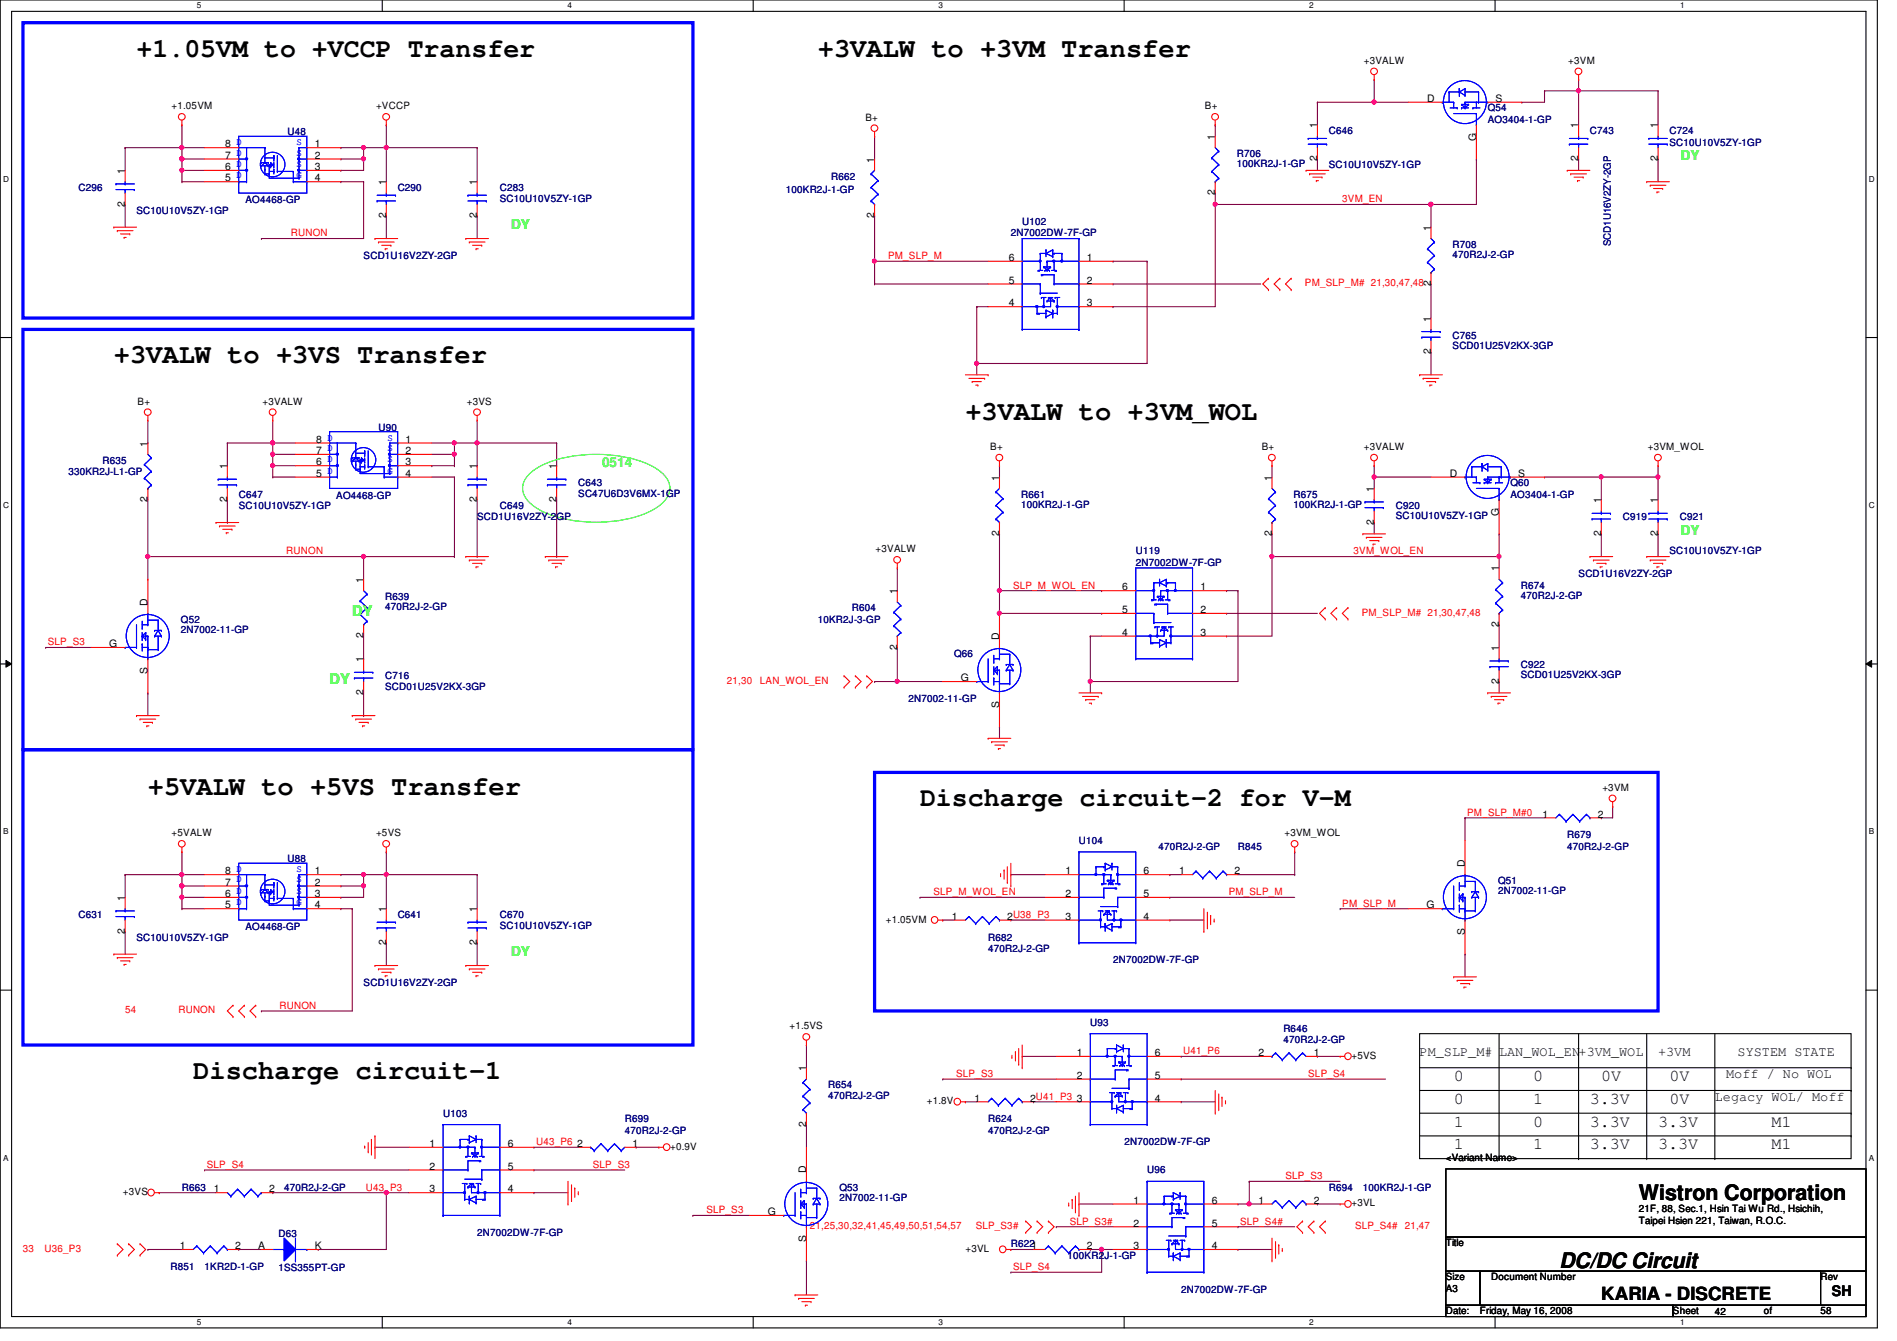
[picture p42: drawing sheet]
<svg xmlns="http://www.w3.org/2000/svg" width="297mm" height="210mm" viewBox="0 0 297 210" stroke-linecap="round" stroke-linejoin="round" font-family="sans-serif">
<defs><g id="words">
<g font-size="4.2">
<text x="21.4" y="8.8">+1.05VM to +VCCP Transfer</text>
<text x="128.1" y="8.9">+3VALW to +3VM Transfer</text>
<text x="17.8" y="56.9">+3VALW to +3VS Transfer</text>
<text x="151.2" y="65.8">+3VALW to +3VM_WOL</text>
<text x="23.2" y="124.5">+5VALW to +5VS Transfer</text>
<text x="144.1" y="126.2">Discharge circuit-2 for V-M</text>
<text x="30.3" y="168.9">Discharge circuit-1</text>
</g>
<g font-size="3.3">
<text x="256.6" y="187.9">Wistron Corporation</text>
<text x="244.2" y="198.5">DC/DC Circuit</text>
</g>
<text font-size="2.8" x="250.7" y="203.5">KARIA - DISCRETE</text>
<g font-size="2.6">
<text x="227.6" y="172.8">0</text>
<text x="227.6" y="169.2">0</text>
<text x="240.1" y="169.2">0</text>
<text x="240.1" y="172.8">1</text>
<text x="249" y="172.8">3.3V</text>
<text x="250.7" y="169.2">0V</text>
<text x="261.4" y="169.2">0V</text>
<text x="261.4" y="172.8">0V</text>
<text x="227.6" y="176.4">1</text>
<text x="227.6" y="179.9">1</text>
<text x="240.1" y="179.9">1</text>
<text x="240.1" y="176.4">0</text>
<text x="249" y="176.4">3.3V</text>
<text x="249" y="179.9">3.3V</text>
<text x="259.6" y="179.9">3.3V</text>
<text x="259.6" y="176.4">3.3V</text>
<text x="277.4" y="179.9">M1</text>
<text x="277.4" y="176.4">M1</text>
</g>
<g font-size="2.3" fill="#0f0">
<text x="55.2" y="96.4">DY</text>
<text x="51.6" y="107">DY</text>
</g>
<text font-size="2.3" x="286.8" y="202.9">SH</text>
<g font-size="2.1" fill="#0f0">
<text x="263.2" y="25.1">DY</text>
<text x="80" y="35.8">DY</text>
<text x="94.3" y="73.1">0514</text>
<text x="263.2" y="83.8">DY</text>
<text x="80" y="149.6">DY</text>
</g>
<g font-size="2.1">
<text x="222.3" y="165.2">PM_SLP_M#</text>
<text x="234.7" y="165.2">LAN_WOL_EN</text>
<text x="247.2" y="165.2">+3VM_WOL</text>
<text x="259.6" y="165.2">+3VM</text>
<text x="272.1" y="165.2">SYSTEM STATE</text>
<text x="268.5" y="172.3">Legacy WOL/ Moff</text>
<text x="270.3" y="168.8">Moff / No WOL</text>
</g>
<g font-size="1.6">
<text x="213.6" y="10">+3VALW</text>
<text x="245.6" y="10">+3VM</text>
<text x="26.9" y="17.1">+1.05VM</text>
<text x="58.9" y="17.1">+VCCP</text>
<text x="188.7" y="17.1">B+</text>
<text x="223.5" y="16">D</text>
<text x="234.2" y="16">S</text>
<text x="35.3" y="23.1">8 D</text>
<text x="49.3" y="23.1">1</text>
<text x="135.5" y="18.9">B+</text>
<text x="190.2" y="21.9" transform="rotate(-90 190.2 21.9)">1</text>
<text x="206.2" y="20.1" transform="rotate(-90 206.2 20.1)">1</text>
<text x="231.1" y="22.1" transform="rotate(-90 231.1 22.1)">G</text>
<text x="247.1" y="20.1" transform="rotate(-90 247.1 20.1)">1</text>
<text x="259.6" y="20.1" transform="rotate(-90 259.6 20.1)">1</text>
<text x="19.6" y="27.2" transform="rotate(-90 19.6 27.2)">1</text>
<text x="35.3" y="28.4">5</text>
<text x="35.3" y="26.6">6</text>
<text x="35.3" y="24.8">7</text>
<text x="49.3" y="24.8">2</text>
<text x="49.3" y="26.6">3</text>
<text x="49.3" y="28.4">4</text>
<text x="60.4" y="29" transform="rotate(-90 60.4 29)">1</text>
<text x="74.7" y="29" transform="rotate(-90 74.7 29)">1</text>
<text x="136.9" y="25.4" transform="rotate(-90 136.9 25.4)">1</text>
<text x="206.2" y="25.2" transform="rotate(-90 206.2 25.2)">2</text>
<text x="247.1" y="25.2" transform="rotate(-90 247.1 25.2)">2</text>
<text x="259.6" y="25.2" transform="rotate(-90 259.6 25.2)">2</text>
<text x="19.6" y="32.3" transform="rotate(-90 19.6 32.3)">2</text>
<text x="60.4" y="34.1" transform="rotate(-90 60.4 34.1)">2</text>
<text x="74.7" y="34.1" transform="rotate(-90 74.7 34.1)">2</text>
<text x="136.9" y="34.1" transform="rotate(-90 136.9 34.1)">2</text>
<text x="190.2" y="30.6" transform="rotate(-90 190.2 30.6)">2</text>
<text x="157.9" y="40.9">6</text>
<text x="170.2" y="40.9">1</text>
<text x="224" y="36.1" transform="rotate(-90 224 36.1)">1</text>
<text x="157.9" y="48">4</text>
<text x="157.9" y="44.4">5</text>
<text x="170.2" y="44.4">2</text>
<text x="170.2" y="48">3</text>
<text x="224" y="44.8" transform="rotate(-90 224 44.8)">2</text>
<text x="224" y="50.3" transform="rotate(-90 224 50.3)">1</text>
<text x="224" y="55.5" transform="rotate(-90 224 55.5)">2</text>
<text x="21.5" y="63.3">B+</text>
<text x="41.1" y="63.3">+3VALW</text>
<text x="73.1" y="63.3">+3VS</text>
<text x="23.1" y="69.9" transform="rotate(-90 23.1 69.9)">1</text>
<text x="49.5" y="71.1">7</text>
<text x="49.5" y="69.3">8 D</text>
<text x="63.5" y="69.3">1</text>
<text x="63.5" y="71.1">2</text>
<text x="155.1" y="70.4">B+</text>
<text x="197.6" y="70.4">B+</text>
<text x="213.6" y="70.4">+3VALW</text>
<text x="258" y="70.4">+3VM_WOL</text>
<text x="35.6" y="73.4" transform="rotate(-90 35.6 73.4)">1</text>
<text x="49.5" y="74.6">5</text>
<text x="49.5" y="72.9">6</text>
<text x="63.5" y="72.9">3</text>
<text x="63.5" y="74.6">4</text>
<text x="74.7" y="73.4" transform="rotate(-90 74.7 73.4)">1</text>
<text x="87.1" y="73.4" transform="rotate(-90 87.1 73.4)">1</text>
<text x="156.5" y="75.2" transform="rotate(-90 156.5 75.2)">1</text>
<text x="199.1" y="75.2" transform="rotate(-90 199.1 75.2)">1</text>
<text x="215.1" y="77" transform="rotate(-90 215.1 77)">1</text>
<text x="227" y="74.6">D</text>
<text x="237.7" y="74.6">S</text>
<text x="23.1" y="78.6" transform="rotate(-90 23.1 78.6)">2</text>
<text x="35.6" y="78.6" transform="rotate(-90 35.6 78.6)">2</text>
<text x="74.7" y="78.6" transform="rotate(-90 74.7 78.6)">2</text>
<text x="87.1" y="78.6" transform="rotate(-90 87.1 78.6)">2</text>
<text x="156.5" y="83.9" transform="rotate(-90 156.5 83.9)">2</text>
<text x="199.1" y="83.9" transform="rotate(-90 199.1 83.9)">2</text>
<text x="215.1" y="82.1" transform="rotate(-90 215.1 82.1)">2</text>
<text x="234.7" y="80.7" transform="rotate(-90 234.7 80.7)">G</text>
<text x="250.7" y="83.9" transform="rotate(-90 250.7 83.9)">2</text>
<text x="250.7" y="78.8" transform="rotate(-90 250.7 78.8)">1</text>
<text x="259.6" y="83.9" transform="rotate(-90 259.6 83.9)">2</text>
<text x="259.6" y="78.8" transform="rotate(-90 259.6 78.8)">1</text>
<text x="137.1" y="86.4">+3VALW</text>
<text x="234.7" y="89.5" transform="rotate(-90 234.7 89.5)">1</text>
<text x="23.1" y="94.8" transform="rotate(-90 23.1 94.8)">D</text>
<text x="56.9" y="91.2" transform="rotate(-90 56.9 91.2)">1</text>
<text x="140.5" y="93" transform="rotate(-90 140.5 93)">1</text>
<text x="175.7" y="96">5</text>
<text x="175.7" y="92.4">6</text>
<text x="188" y="92.4">1</text>
<text x="188" y="96">2</text>
<text x="17.1" y="101.3">G</text>
<text x="56.9" y="99.9" transform="rotate(-90 56.9 99.9)">2</text>
<text x="140.5" y="101.7" transform="rotate(-90 140.5 101.7)">2</text>
<text x="156.5" y="100.1" transform="rotate(-90 156.5 100.1)">D</text>
<text x="175.7" y="99.5">4</text>
<text x="188" y="99.5">3</text>
<text x="234.7" y="101.9" transform="rotate(-90 234.7 101.9)">1</text>
<text x="234.7" y="98.1" transform="rotate(-90 234.7 98.1)">2</text>
<text x="23.1" y="105.5" transform="rotate(-90 23.1 105.5)">S</text>
<text x="56.9" y="103.7" transform="rotate(-90 56.9 103.7)">1</text>
<text x="150.4" y="106.6">G</text>
<text x="234.7" y="107" transform="rotate(-90 234.7 107)">2</text>
<text x="56.9" y="108.8" transform="rotate(-90 56.9 108.8)">2</text>
<text x="156.5" y="110.8" transform="rotate(-90 156.5 110.8)">S</text>
<text x="250.9" y="123.8">+3VM</text>
<text x="26.9" y="130.9">+5VALW</text>
<text x="58.9" y="130.9">+5VS</text>
<text x="201.1" y="130.9">+3VM_WOL</text>
<text x="241.5" y="128">1</text>
<text x="250.2" y="128">2</text>
<text x="35.3" y="136.9">8 D</text>
<text x="49.3" y="136.9">1</text>
<text x="166.8" y="136.9">1</text>
<text x="179.1" y="136.9">6</text>
<text x="184.6" y="136.9">1</text>
<text x="193.3" y="136.9">2</text>
<text x="229.4" y="135.7" transform="rotate(-90 229.4 135.7)">D</text>
<text x="19.6" y="141" transform="rotate(-90 19.6 141)">1</text>
<text x="35.3" y="142.2">5</text>
<text x="35.3" y="140.4">6</text>
<text x="35.3" y="138.6">7</text>
<text x="49.3" y="138.6">2</text>
<text x="49.3" y="140.4">3</text>
<text x="49.3" y="142.2">4</text>
<text x="60.4" y="142.8" transform="rotate(-90 60.4 142.8)">1</text>
<text x="74.7" y="142.8" transform="rotate(-90 74.7 142.8)">1</text>
<text x="149.1" y="144">1</text>
<text x="157.7" y="144">2U38_P3</text>
<text x="166.8" y="140.4">2</text>
<text x="166.8" y="144">3</text>
<text x="179.1" y="144">4</text>
<text x="179.1" y="140.4">5</text>
<text x="223.3" y="142.2">G</text>
<text x="19.6" y="146.1" transform="rotate(-90 19.6 146.1)">2</text>
<text x="60.4" y="147.9" transform="rotate(-90 60.4 147.9)">2</text>
<text x="74.7" y="147.9" transform="rotate(-90 74.7 147.9)">2</text>
<text x="138.7" y="144.4">+1.05VM</text>
<text x="229.4" y="146.3" transform="rotate(-90 229.4 146.3)">S</text>
<text x="123.6" y="161.1">+1.5VS</text>
<text x="126.2" y="167.7" transform="rotate(-90 126.2 167.7)">1</text>
<text x="168.6" y="165.3">1</text>
<text x="180.8" y="165.3">6</text>
<text x="197.1" y="165.3">2</text>
<text x="205.7" y="165.3">1</text>
<text x="211.6" y="165.7">+5VS</text>
<text x="145.1" y="172.8">+1.8V</text>
<text x="152.6" y="172.4">1</text>
<text x="161.3" y="172.4">2U41_P3</text>
<text x="168.6" y="168.9">2</text>
<text x="168.6" y="172.4">3</text>
<text x="180.8" y="172.4">4</text>
<text x="180.8" y="168.9">5</text>
<text x="67.3" y="179.5">1</text>
<text x="79.5" y="179.5">6</text>
<text x="90.4" y="179.5">2</text>
<text x="99.1" y="179.5">1</text>
<text x="104.9" y="180">+0.9V</text>
<text x="126.2" y="176.4" transform="rotate(-90 126.2 176.4)">2</text>
<text x="67.3" y="183.1">2</text>
<text x="79.5" y="183.1">5</text>
<text x="126.2" y="183.7" transform="rotate(-90 126.2 183.7)">D</text>
<text x="226.4" y="181.7">&lt;Variant Name&gt;</text>
<text x="19.3" y="187.1">+3VS</text>
<text x="33.5" y="186.6">1</text>
<text x="42.2" y="186.6">2</text>
<text x="67.3" y="186.6">3</text>
<text x="79.5" y="186.6">4</text>
<text x="120.2" y="190.2">G</text>
<text x="177.5" y="188.4">1</text>
<text x="177.5" y="192">2</text>
<text x="189.7" y="192">5</text>
<text x="189.7" y="188.4">6</text>
<text x="197.1" y="188.4">1</text>
<text x="205.7" y="188.4">2</text>
<text x="211.6" y="188.8">+3VL</text>
<text x="256.6" y="191.6">Taipei Hsien 221, Taiwan, R.O.C.</text>
<text x="256.6" y="189.7">21F, 88, Sec.1, Hsin Tai Wu Rd., Hsichih,</text>
<text x="28.1" y="195.5">1</text>
<text x="36.8" y="195.5">2</text>
<text x="40.4" y="195.5">A</text>
<text x="49.3" y="195.5">K</text>
<text x="126.2" y="194.4" transform="rotate(-90 126.2 194.4)">S</text>
<text x="151.2" y="196">+3VL</text>
<text x="170.2" y="195.5">2</text>
<text x="177.5" y="195.5">3</text>
<text x="189.7" y="195.5">4</text>
<text x="226.4" y="195.1">Title</text>
<text x="226.4" y="200.4">Size</text>
<text x="226.4" y="202.2">A3</text>
<text x="233.5" y="200.4">Document Number</text>
<text x="285.1" y="200.4">Rev</text>
<text x="226.4" y="205.7">Date:</text>
<text x="231.7" y="205.7">Friday, May 16, 2008</text>
<text x="262" y="205.7">Sheet</text>
<text x="268.5" y="205.9">42</text>
<text x="276.2" y="205.7">of</text>
<text x="285.1" y="205.7">58</text>
</g>
<g font-size="1.6" fill="#00007f">
<text x="233" y="17.4">Q54</text>
<text x="45" y="21.2">U48</text>
<text x="208.1" y="21">C646</text>
<text x="233" y="19.2">AO3404-1-GP</text>
<text x="249" y="21">C743</text>
<text x="261.4" y="21">C724</text>
<text x="261.4" y="22.8">SC10U10V5ZY-1GP</text>
<text x="12.3" y="29.9">C296</text>
<text x="62.3" y="29.9">C290</text>
<text x="78.3" y="29.9">C283</text>
<text x="130.2" y="28.1">R662</text>
<text x="193.7" y="24.6">R706</text>
<text x="193.7" y="26.2">100KR2J-1-GP</text>
<text x="208.1" y="26.3">SC10U10V5ZY-1GP</text>
<text x="21.4" y="33.4">SC10U10V5ZY-1GP</text>
<text x="38.4" y="31.8">AO4468-GP</text>
<text x="78.3" y="31.7">SC10U10V5ZY-1GP</text>
<text x="123.1" y="30.2">100KR2J-1-GP</text>
<text x="160.1" y="35.2">U102</text>
<text x="56.9" y="40.6">SCD1U16V2ZY-2GP</text>
<text x="158.3" y="37">2N7002DW-7F-GP</text>
<text x="227.5" y="38.8">R708</text>
<text x="227.5" y="40.4">470R2J-2-GP</text>
<text x="252.2" y="38.6" transform="rotate(-90 252.2 38.6)">SCD1U16V2ZY-2GP</text>
<text x="227.5" y="53">C765</text>
<text x="227.5" y="54.6">SCD01U25V2KX-3GP</text>
<text x="59.3" y="67.4">U90</text>
<text x="10.7" y="74.3">330KR2J-L1-GP</text>
<text x="16" y="72.6">R635</text>
<text x="37.4" y="77.9">C647</text>
<text x="90.5" y="76.1">C643</text>
<text x="90.5" y="77.7">SC47U6D3V6MX-1GP</text>
<text x="159.9" y="77.9">R661</text>
<text x="202.6" y="77.9">R675</text>
<text x="236.5" y="76.1">Q60</text>
<text x="236.5" y="77.9">AO3404-1-GP</text>
<text x="37.4" y="79.7">SC10U10V5ZY-1GP</text>
<text x="52.7" y="78.1">AO4468-GP</text>
<text x="74.7" y="81.4">SCD1U16V2ZY-2</text>
<text x="78.3" y="79.7">C649</text>
<text x="87.2" y="81.4">GP</text>
<text x="159.9" y="79.5">100KR2J-1-GP</text>
<text x="202.6" y="79.5">100KR2J-1-GP</text>
<text x="218.6" y="79.7">C920</text>
<text x="218.6" y="81.3">SC10U10V5ZY-1GP</text>
<text x="254.1" y="81.4">C919</text>
<text x="263" y="81.4">C921</text>
<text x="177.8" y="86.8">U119</text>
<text x="177.8" y="88.6">2N7002DW-7F-GP</text>
<text x="261.4" y="86.8">SC10U10V5ZY-1GP</text>
<text x="60.3" y="95.5">470R2J-2-GP</text>
<text x="60.3" y="93.9">R639</text>
<text x="133.4" y="95.7">R604</text>
<text x="238.1" y="92.1">R674</text>
<text x="238.1" y="93.7">470R2J-2-GP</text>
<text x="247.2" y="90.3">SCD1U16V2ZY-2GP</text>
<text x="28.3" y="97.5">Q52</text>
<text x="28.3" y="99.1">2N7002-11-GP</text>
<text x="128.1" y="97.5">10KR2J-3-GP</text>
<text x="60.3" y="107.9">SCD01U25V2KX-3GP</text>
<text x="60.3" y="106.3">C716</text>
<text x="149.4" y="102.8">Q66</text>
<text x="238.1" y="104.6">C922</text>
<text x="238.1" y="106.2">SCD01U25V2KX-3GP</text>
<text x="142.3" y="109.9">2N7002-11-GP</text>
<text x="245.4" y="131.2">R679</text>
<text x="45" y="135">U88</text>
<text x="168.9" y="132.1">U104</text>
<text x="181.4" y="133">470R2J-2-GP</text>
<text x="193.8" y="133">R845</text>
<text x="245.4" y="133">470R2J-2-GP</text>
<text x="12.3" y="143.7">C631</text>
<text x="62.3" y="143.7">C641</text>
<text x="78.3" y="143.7">C670</text>
<text x="234.6" y="138.3">Q51</text>
<text x="234.6" y="140">2N7002-11-GP</text>
<text x="21.4" y="147.2">SC10U10V5ZY-1GP</text>
<text x="38.4" y="145.6">AO4468-GP</text>
<text x="78.3" y="145.5">SC10U10V5ZY-1GP</text>
<text x="154.7" y="147.2">R682</text>
<text x="154.7" y="149">470R2J-2-GP</text>
<text x="56.9" y="154.3">SCD1U16V2ZY-2GP</text>
<text x="174.3" y="150.8">2N7002DW-7F-GP</text>
<text x="170.7" y="160.6">U93</text>
<text x="201" y="161.5">R646</text>
<text x="201" y="163.2">470R2J-2-GP</text>
<text x="129.7" y="170.3">R654</text>
<text x="129.7" y="172">470R2J-2-GP</text>
<text x="69.4" y="174.8">U103</text>
<text x="97.8" y="175.7">R699</text>
<text x="97.8" y="177.5">470R2J-2-GP</text>
<text x="154.7" y="175.7">R624</text>
<text x="154.7" y="177.5">470R2J-2-GP</text>
<text x="176.1" y="179.2">2N7002DW-7F-GP</text>
<text x="179.6" y="183.7">U96</text>
<text x="28.5" y="186.4">R663</text>
<text x="44.5" y="186.4">470R2J-2-GP</text>
<text x="131.4" y="186.4">Q53</text>
<text x="131.4" y="188">2N7002-11-GP</text>
<text x="208.1" y="186.4">R694</text>
<text x="213.4" y="186.4">100KR2J-1-GP</text>
<text x="43.6" y="193.6">D63</text>
<text x="74.7" y="193.5">2N7002DW-7F-GP</text>
<text x="158.3" y="195.2">R6221</text>
<text x="158.3" y="195.2">R622</text>
<text x="167.2" y="197">100KR2</text>
<text x="172.9" y="197">J-1-GP</text>
<text x="26.7" y="198.8">R851</text>
<text x="32" y="198.8">1KR2D-1-GP</text>
<text x="43.6" y="199">1SS355PT-GP</text>
<text x="185" y="202.4">2N7002DW-7F-GP</text>
</g>
<g font-size="1.6" fill="#00f">
<text x="37" y="22.7">D</text>
<text x="46.4" y="22.7">S</text>
<text x="37" y="27.9">D</text>
<text x="37" y="26.1">D</text>
<text x="37" y="24.3">D</text>
<text x="46.4" y="24.3">S</text>
<text x="46.4" y="26.1">S</text>
<text x="46.4" y="27.9">G</text>
<text x="51.3" y="70.6">D</text>
<text x="51.3" y="69">D</text>
<text x="60.7" y="69">S</text>
<text x="60.7" y="70.6">S</text>
<text x="51.3" y="74.1">D</text>
<text x="51.3" y="72.3">D</text>
<text x="60.7" y="72.3">S</text>
<text x="60.7" y="74.1">G</text>
<text x="37" y="136.5">D</text>
<text x="46.4" y="136.5">S</text>
<text x="37" y="141.7">D</text>
<text x="37" y="139.9">D</text>
<text x="37" y="138.1">D</text>
<text x="46.4" y="138.1">S</text>
<text x="46.4" y="139.9">S</text>
<text x="46.4" y="141.7">G</text>
</g>
<g font-size="1.6" fill="#f00">
<text x="210.2" y="31.7">3VM_EN</text>
<text x="45.5" y="37">RUNON</text>
<text x="139.1" y="40.6">PM_SLP_M</text>
<text x="204.3" y="44.8">PM_SLP_M# 21,30,47,48</text>
<text x="44.8" y="86.8">RUNON</text>
<text x="212" y="86.8">3VM_WOL_EN</text>
<text x="158.6" y="92.1">SLP_M_WOL_EN</text>
<text x="7.5" y="101">SLP_S3</text>
<text x="213.2" y="96.4">PM_SLP_M# 21,30,47,48</text>
<text x="113.8" y="107.1">21,30</text>
<text x="119" y="107.1">LAN_WOL_EN</text>
<text x="229.7" y="127.7">PM_SLP_M#0</text>
<text x="146.2" y="140.1">SLP_M_WOL_EN</text>
<text x="192.4" y="140.1">PM_SLP_M</text>
<text x="210.2" y="141.9">PM_SLP_M</text>
<text x="19.6" y="158.6">54</text>
<text x="27.9" y="158.6">RUNON</text>
<text x="43.8" y="157.9">RUNON</text>
<text x="185.3" y="165">U41_P6</text>
<text x="149.7" y="168.6">SLP_S3</text>
<text x="204.8" y="168.6">SLP_S4</text>
<text x="83.9" y="179.2">U43_P6</text>
<text x="32.4" y="182.8">SLP_S4</text>
<text x="92.8" y="182.8">SLP_S3</text>
<text x="201.3" y="184.6">SLP_S3</text>
<text x="57.3" y="186.4">U43_P3</text>
<text x="110.6" y="189.9">SLP_S3</text>
<text x="167.5" y="191.7">SLP_S3#</text>
<text x="194.2" y="191.7">SLP_S4#</text>
<text x="3.6" y="196">33</text>
<text x="7" y="196">U36_P3</text>
<text x="126.8" y="192.4">21,25,30,32,41,45,49,50,51,54,57</text>
<text x="152.8" y="192.4">SLP_S3#</text>
<text x="212.2" y="192.4">SLP_S4# 21,47</text>
<text x="158.6" y="198.8">SLP_S4</text>
</g>
<g font-size="1.3">
<text x="30.8" y="1.3">5</text>
<text x="88.9" y="1.3">4</text>
<text x="146.9" y="1.3">3</text>
<text x="205" y="1.3">2</text>
<text x="263.1" y="1.3">1</text>
<text x=".5" y="28.4">D</text>
<text x="292.6" y="28.4">D</text>
<text x=".5" y="79.5">C</text>
<text x="292.6" y="79.5">C</text>
<text x=".5" y="130.6">B</text>
<text x="292.6" y="130.6">B</text>
<text x=".5" y="181.7">A</text>
<text x="292.6" y="181.7">A</text>
<text x="30.8" y="207.4">5</text>
<text x="88.9" y="207.4">4</text>
<text x="146.9" y="207.4">3</text>
<text x="205" y="207.4">2</text>
<text x="263.1" y="207.4">1</text>
</g>
</g></defs>
<path d="M0 0h294v207.9h-294zM1.8 1.8h290.4v204.3h-290.4z" fill="none" stroke="#000" stroke-width=".17"/>
<g fill="#fff">
<path d="M30.8 .2h.7v1.4h-.7z"/>
<path d="M30.8 206.2h.7v1.4h-.7z"/>
</g>
<path d="M59.9 0v1.8M59.9 206.1v1.8" fill="none" stroke="#000" stroke-width=".17"/>
<g fill="#fff">
<path d="M88.9 .2h.6v1.4h-.6z"/>
<path d="M88.9 206.2h.6v1.4h-.6z"/>
</g>
<path d="M117.9 0v1.8M117.9 206.1v1.8" fill="none" stroke="#000" stroke-width=".17"/>
<g fill="#fff">
<path d="M146.9 .2h.7v1.4h-.7z"/>
<path d="M146.9 206.2h.7v1.4h-.7z"/>
</g>
<path d="M176 0v1.8M176 206.1v1.8" fill="none" stroke="#000" stroke-width=".17"/>
<g fill="#fff">
<path d="M205 .2h.7v1.4h-.7z"/>
<path d="M205 206.2h.7v1.4h-.7z"/>
</g>
<path d="M234.1 0v1.8M234.1 206.1v1.8" fill="none" stroke="#000" stroke-width=".17"/>
<g fill="#fff">
<path d="M263.1 .2h.7v1.4h-.7z"/>
<path d="M263.1 206.2h.7v1.4h-.7z"/>
<path d="M.5 27.3h.9v1.4h-.9z"/>
<path d="M292.6 27.3h.9v1.4h-.9z"/>
<path d="M.5 78.4h.9v1.4h-.9z"/>
<path d="M292.6 78.4h.9v1.4h-.9z"/>
</g>
<path d="M0 52.8h1.8M292.2 52.8h1.8" fill="none" stroke="#000" stroke-width=".17"/>
<g fill="#fff">
<path d="M.5 129.5h.8v1.4h-.8z"/>
<path d="M292.6 129.5h.9v1.4h-.9z"/>
</g>
<path d="M0 103.9h1.8M292.2 103.9h1.8" fill="none" stroke="#000" stroke-width=".17"/>
<path d="M.9 103.4l.9 .5-.9 .5zM292.2 103.9l.9-.5v1z" fill="#000"/>
<path d="M.9 103.4l.9 .5-.9 .5zM292.2 103.9l.9-.5v1z" fill="none" stroke="#000" stroke-width=".16"/>
<g fill="#fff">
<path d="M.5 180.5h.8v1.4h-.8z"/>
<path d="M292.6 180.5h.9v1.4h-.9z"/>
</g>
<path d="M0 155h1.8M292.2 155h1.8" fill="none" stroke="#000" stroke-width=".17"/>
<g fill="none" stroke="#7f003f" stroke-width=".17">
<path d="M215.2 16h.1M215.2 16h5.3M190.3 30.2h.1M190.3 30.2v1.8M19.6 136.9h.1M28.5 133.3h.1M28.5 133.3v3.6h-8.9M56.9 136.9h.1M56.9 136.9h3.6M56.9 136.9v1.8M229.4 128h.1M229.4 128v3.6"/>
<path d="M229.4 128h12.4M40.9 158.2h.1M40.9 158.2h14.3M209.8 142.2h.1M209.8 142.2h10.7M229.4 149.4h.1M229.4 149.4v3.5M99.6 179.6h.1M99.6 179.6h3.6"/>
</g>
<circle cx="56.9" cy="136.9" r=".32" fill="#f0f"/>
<circle cx="56.9" cy="136.9" r=".32" fill="none" stroke="#f0f" stroke-width=".17"/>
<path d="M28.5 138.7h.1M28.5 138.7v1.8M60.5 133.3h.1M60.5 133.3v3.6" fill="none" stroke="#7f003f" stroke-width=".17"/>
<circle cx="28.5" cy="138.7" r=".32" fill="#f0f"/>
<circle cx="28.5" cy="138.7" r=".32" fill="none" stroke="#f0f" stroke-width=".17"/>
<path d="M215.2 12.4h.1M215.2 12.4v3.6" fill="none" stroke="#7f003f" stroke-width=".17"/>
<circle cx="215.2" cy="16" r=".32" fill="#f0f"/>
<circle cx="215.2" cy="16" r=".32" fill="none" stroke="#f0f" stroke-width=".17"/>
<g fill="none" stroke="#7f003f" stroke-width=".17">
<path d="M206.3 16h.1M206.3 16h8.9M206.3 16v3.6M241.8 14.2h.1M241.8 14.2v1.8M247.2 12.4h.1M247.2 14.2h.1M247.2 12.4v7.2M136.9 33.8h.1M136.9 33.8v10.6M206.3 24.9h.1M206.3 24.9v1.8"/>
<path d="M231.2 24.9h.1M231.2 24.9v7.1M136.9 40.9h.1M250.7 128h.1M252.5 126.2h.1M252.5 126.2v1.8h-1.8M126.3 163.6h.1M126.3 176h.1M126.3 163.6v3.5M126.3 176v3.6M24.9 186.7h.1M24.9 186.7h8.9"/>
<path d="M193.8 188.5h.1M195.6 184.9h.1M195.6 184.9h14.2M195.6 184.9v3.6h-1.8"/>
</g>
<circle cx="136.9" cy="40.9" r=".32" fill="#f0f"/>
<circle cx="136.9" cy="40.9" r=".32" fill="none" stroke="#f0f" stroke-width=".17"/>
<path d="M136.9 40.9h.1M136.9 40.9h17.8M60.5 186.7h.1M60.5 186.7h3.5" fill="none" stroke="#7f003f" stroke-width=".17"/>
<circle cx="60.5" cy="186.7" r=".32" fill="#f0f"/>
<circle cx="60.5" cy="186.7" r=".32" fill="none" stroke="#f0f" stroke-width=".17"/>
<g fill="none" stroke="#7f003f" stroke-width=".17">
<path d="M259.6 14.2h.1M259.6 14.2v5.4M259.6 24.9h.1M259.6 24.9v3.5M174.3 44.4h.1M174.3 44.4h23.1M42.7 69.3h.1M42.7 69.3h3.6M42.7 69.3v1.8M7.2 101.3h.1M7.2 101.3h7.1M108.5 190.2h.1"/>
<path d="M108.5 190.2h8.9M158.3 199.1h.1M170.7 195.6h.1M170.7 195.6h1.8M172.5 195.6h.1M172.5 195.6v3.5h-14.2"/>
</g>
<circle cx="42.7" cy="69.3" r=".32" fill="#f0f"/>
<circle cx="42.7" cy="69.3" r=".32" fill="none" stroke="#f0f" stroke-width=".17"/>
<path d="M42.7 74.7h.1M42.7 71.1h.1M42.7 72.9h.1M42.7 74.7h3.6M42.7 71.1h3.6M42.7 72.9v1.8" fill="none" stroke="#7f003f" stroke-width=".17"/>
<circle cx="42.7" cy="72.9" r=".32" fill="#f0f"/>
<circle cx="42.7" cy="72.9" r=".32" fill="none" stroke="#f0f" stroke-width=".17"/>
<path d="M35.6 69.3h.1M35.6 69.3h7.1M42.7 72.9h.1M42.7 72.9h3.6" fill="none" stroke="#7f003f" stroke-width=".17"/>
<circle cx="42.7" cy="69.3" r=".32" fill="#f0f"/>
<circle cx="42.7" cy="69.3" r=".32" fill="none" stroke="#f0f" stroke-width=".17"/>
<path d="M42.7 71.1h.1M42.7 71.1v1.8" fill="none" stroke="#7f003f" stroke-width=".17"/>
<circle cx="42.7" cy="71.1" r=".32" fill="#f0f"/>
<circle cx="42.7" cy="71.1" r=".32" fill="none" stroke="#f0f" stroke-width=".17"/>
<path d="M35.6 72.9h.1M35.6 69.3v3.6M35.6 78.2v3.6M42.7 69.3h.1M42.7 65.8v3.5M67.6 69.3h3.6M71.2 69.3h.1M71.2 71.1h.1M71.2 69.3v1.8M35.6 81.8h.1" fill="none" stroke="#7f003f" stroke-width=".17"/>
<circle cx="71.1" cy="69.3" r=".32" fill="#f0f"/>
<circle cx="71.1" cy="69.3" r=".32" fill="none" stroke="#f0f" stroke-width=".17"/>
<circle cx="71.1" cy="71.1" r=".32" fill="#f0f"/>
<circle cx="71.1" cy="71.1" r=".32" fill="none" stroke="#f0f" stroke-width=".17"/>
<g fill="none" stroke="#7f003f" stroke-width=".17">
<path d="M67.6 72.9h.1M67.6 72.9h3.6M67.6 71.1h3.6M67.6 74.7h3.6M71.2 71.1h.1M71.2 72.9h.1M71.2 74.7h.1M71.2 71.1v1.8M71.2 74.7v12.4M71.2 69.3h3.5M74.7 69.3h.1M74.7 65.8v3.5"/>
<path d="M56.9 87.1h.1M56.9 87.1h14.3M71.2 87.1h.1"/>
</g>
<circle cx="74.7" cy="69.3" r=".32" fill="#f0f"/>
<circle cx="74.7" cy="69.3" r=".32" fill="none" stroke="#f0f" stroke-width=".17"/>
<g fill="none" stroke="#7f003f" stroke-width=".17">
<path d="M241.8 14.2h.1M241.8 14.2h5.4M247.2 24.9h.1M247.2 24.9v1.8M174.3 40.9h.1M174.3 40.9h5.3M179.6 40.9h.1M179.6 40.9v16M23.2 69.3h.1M23.2 65.8v3.5M23.2 78.2v8.9M74.7 72.9h.1"/>
<path d="M74.7 78.2v8.9M87.2 69.3h.1M87.2 72.9h.1M87.2 69.3h-12.5v3.6M87.2 69.3v3.6M87.2 78.2v8.9M23.2 87.1h.1M56.9 87.1h.1M56.9 87.1v3.6M74.7 87.1h.1M87.2 87.1h.1M147.6 144h.1"/>
<path d="M147.6 144h1.8M158.3 144h.1M158.3 144h5.3M183.2 140.5h.1M183.2 144h.1M183.2 140.5h19.5M183.2 144h5.3M60.5 186.7h.1M60.5 186.7v8.9M126.3 197.4h.1M126.3 197.4v5.3"/>
</g>
<circle cx="56.9" cy="87.1" r=".32" fill="#f0f"/>
<circle cx="56.9" cy="87.1" r=".32" fill="none" stroke="#f0f" stroke-width=".17"/>
<path d="M152.9 48h.1M152.9 56.9h.1M152.9 48h1.8M152.9 56.9v1.8M152.9 56.9h26.7M23.2 87.1h.1M23.2 87.1h33.7M56.9 99.6v3.5M56.9 103.1h.1" fill="none" stroke="#7f003f" stroke-width=".17"/>
<circle cx="152.9" cy="56.9" r=".32" fill="#f0f"/>
<circle cx="152.9" cy="56.9" r=".32" fill="none" stroke="#f0f" stroke-width=".17"/>
<path d="M136.9 21.3h.1M136.9 21.3v3.6M23.2 90.7h.1M23.2 87.1v3.6M56.9 112h.1M56.9 108.5v3.5" fill="none" stroke="#7f003f" stroke-width=".17"/>
<circle cx="23.1" cy="87.1" r=".32" fill="#f0f"/>
<circle cx="23.1" cy="87.1" r=".32" fill="none" stroke="#f0f" stroke-width=".17"/>
<path d="M247.2 14.2h.1M247.2 14.2h12.4M136.9 44.4h.1M136.9 44.4h17.8" fill="none" stroke="#7f003f" stroke-width=".17"/>
<circle cx="247.2" cy="14.2" r=".32" fill="#f0f"/>
<circle cx="247.2" cy="14.2" r=".32" fill="none" stroke="#f0f" stroke-width=".17"/>
<path d="M23.2 108.5h.1M23.2 108.5v3.5M32 183.1h.1M32 183.1h32M165.4 192h.1M165.4 192h8.9M193.8 192h.1M193.8 192h8.9M195.6 188.5h.1M195.6 188.5h1.8M206.3 188.5h.1M206.3 188.5h3.5" fill="none" stroke="#7f003f" stroke-width=".17"/>
<circle cx="195.6" cy="188.4" r=".32" fill="#f0f"/>
<circle cx="195.6" cy="188.4" r=".32" fill="none" stroke="#f0f" stroke-width=".17"/>
<path d="M158.3 195.6h.1M158.3 195.6h3.5M172.5 195.6h.1M172.5 195.6h1.8" fill="none" stroke="#7f003f" stroke-width=".17"/>
<circle cx="172.5" cy="195.6" r=".32" fill="#f0f"/>
<circle cx="172.5" cy="195.6" r=".32" fill="none" stroke="#f0f" stroke-width=".17"/>
<path d="M28.5 136.9h.1M28.5 136.9h3.5M168.9 188.5h.1M168.9 188.5h5.4M193.8 195.6h.1M193.8 195.6h5.4" fill="none" stroke="#7f003f" stroke-width=".17"/>
<circle cx="28.5" cy="136.9" r=".32" fill="#f0f"/>
<circle cx="28.5" cy="136.9" r=".32" fill="none" stroke="#f0f" stroke-width=".17"/>
<path d="M152.9 48h.1M152.9 48v8.9M28.5 136.9h.1M28.5 136.9v1.8" fill="none" stroke="#7f003f" stroke-width=".17"/>
<circle cx="28.5" cy="138.7" r=".32" fill="#f0f"/>
<circle cx="28.5" cy="138.7" r=".32" fill="none" stroke="#f0f" stroke-width=".17"/>
<path d="M28.5 138.7h.1M28.5 138.7h3.5M28.5 142.2h.1M28.5 140.5h.1M28.5 142.2h3.5M28.5 140.5v1.7M28.5 140.5h3.5" fill="none" stroke="#7f003f" stroke-width=".17"/>
<circle cx="28.5" cy="140.4" r=".32" fill="#f0f"/>
<circle cx="28.5" cy="140.4" r=".32" fill="none" stroke="#f0f" stroke-width=".17"/>
<g fill="none" stroke="#7f003f" stroke-width=".17">
<path d="M190.3 19.6h.1M190.3 19.6v1.7M190.3 32h.1M190.3 32v16M19.6 136.9h.1M19.6 136.9v3.6M53.4 136.9h.1M53.4 138.7h.1M53.4 136.9h3.5M53.4 138.7h3.5M56.9 138.7h.1M56.9 138.7v1.8h-3.5"/>
<path d="M53.4 140.5h.1"/>
</g>
<circle cx="56.9" cy="138.7" r=".32" fill="#f0f"/>
<circle cx="56.9" cy="138.7" r=".32" fill="none" stroke="#f0f" stroke-width=".17"/>
<path d="M190.3 32h.1M190.3 32h33.8M174.3 48h.1M174.3 48h16M60.5 136.9h.1M60.5 136.9v5.3M58.7 179.6h.1M58.7 179.6h5.3" fill="none" stroke="#7f003f" stroke-width=".17"/>
<circle cx="224" cy="32" r=".32" fill="#f0f"/>
<circle cx="224" cy="32" r=".32" fill="none" stroke="#f0f" stroke-width=".17"/>
<circle cx="190.3" cy="32" r=".32" fill="#f0f"/>
<circle cx="190.3" cy="32" r=".32" fill="none" stroke="#f0f" stroke-width=".17"/>
<path d="M60.5 136.9h.1M60.5 136.9h14.2" fill="none" stroke="#7f003f" stroke-width=".17"/>
<circle cx="60.5" cy="136.9" r=".32" fill="#f0f"/>
<circle cx="60.5" cy="136.9" r=".32" fill="none" stroke="#f0f" stroke-width=".17"/>
<g fill="none" stroke="#7f003f" stroke-width=".17">
<path d="M224.1 32h.1M224.1 32v3.6M224.1 32h7.1M224.1 55.1h.1M224.1 55.1v3.6M74.7 136.9h.1M74.7 136.9v5.3M53.4 142.2h.1M53.4 142.2h1.8M55.2 142.2h.1M55.2 142.2v16M83.6 179.6h.1"/>
<path d="M83.6 179.6h7.1M83.6 186.7h.1M83.6 186.7h5.3"/>
</g>
<circle cx="224" cy="32" r=".32" fill="#f0f"/>
<circle cx="224" cy="32" r=".32" fill="none" stroke="#f0f" stroke-width=".17"/>
<g fill="none" stroke="#7f003f" stroke-width=".17">
<path d="M28.5 19.6h.1M28.5 19.6v3.5h-8.9M238.3 16h.1M238.3 16h3.5M19.6 23.1h.1M40.9 37.3h.1M40.9 37.3h16M56.9 23.1h.1M56.9 23.1h3.6M56.9 23.1v1.8M19.6 145.8h.1M19.6 145.8v3.6"/>
<path d="M60.5 147.6h.1M60.5 147.6v3.5M74.7 147.6h.1M74.7 147.6v3.5M147.6 168.9h.1M147.6 168.9h17.8M151.2 172.5h.1M151.2 172.5h1.7M160.1 165.4h.1M160.1 165.4h5.3M161.8 172.5h.1M161.8 172.5h3.6"/>
<path d="M185 168.9h.1M185 165.4h.1M185 172.5h.1M185 168.9h32M185 165.4h12.4M185 172.5h5.3M206.3 165.4h.1M206.3 165.4h3.5M83.6 183.1h.1M83.6 183.1h14.2"/>
</g>
<circle cx="56.9" cy="23.1" r=".32" fill="#f0f"/>
<circle cx="56.9" cy="23.1" r=".32" fill="none" stroke="#f0f" stroke-width=".17"/>
<path d="M60.5 19.6h.1M60.5 19.6v3.5M28.5 24.9h.1M28.5 24.9v1.8" fill="none" stroke="#7f003f" stroke-width=".17"/>
<circle cx="28.5" cy="24.9" r=".32" fill="#f0f"/>
<circle cx="28.5" cy="24.9" r=".32" fill="none" stroke="#f0f" stroke-width=".17"/>
<path d="M28.5 23.1h.1M28.5 23.1h3.5" fill="none" stroke="#7f003f" stroke-width=".17"/>
<circle cx="28.5" cy="23.1" r=".32" fill="#f0f"/>
<circle cx="28.5" cy="23.1" r=".32" fill="none" stroke="#f0f" stroke-width=".17"/>
<path d="M28.5 23.1h.1M28.5 23.1v1.8" fill="none" stroke="#7f003f" stroke-width=".17"/>
<circle cx="28.5" cy="24.9" r=".32" fill="#f0f"/>
<circle cx="28.5" cy="24.9" r=".32" fill="none" stroke="#f0f" stroke-width=".17"/>
<path d="M28.5 28.4h.1M28.5 24.9h.1M28.5 26.7h.1M28.5 28.4h3.5M28.5 24.9h3.5M28.5 26.7v1.7M28.5 26.7h3.5" fill="none" stroke="#7f003f" stroke-width=".17"/>
<circle cx="28.5" cy="26.6" r=".32" fill="#f0f"/>
<circle cx="28.5" cy="26.6" r=".32" fill="none" stroke="#f0f" stroke-width=".17"/>
<path d="M19.6 23.1h.1M19.6 23.1v3.6M53.4 23.1h.1M53.4 26.7h.1M53.4 24.9h.1M53.4 23.1h3.5M53.4 24.9h3.5M56.9 24.9h.1M56.9 24.9v1.8h-3.5" fill="none" stroke="#7f003f" stroke-width=".17"/>
<circle cx="56.9" cy="24.9" r=".32" fill="#f0f"/>
<circle cx="56.9" cy="24.9" r=".32" fill="none" stroke="#f0f" stroke-width=".17"/>
<path d="M60.5 23.1h.1M60.5 23.1v5.3M60.5 23.1h14.2" fill="none" stroke="#7f003f" stroke-width=".17"/>
<circle cx="60.5" cy="23.1" r=".32" fill="#f0f"/>
<circle cx="60.5" cy="23.1" r=".32" fill="none" stroke="#f0f" stroke-width=".17"/>
<g fill="none" stroke="#7f003f" stroke-width=".17">
<path d="M19.6 32h.1M19.6 32v3.6M53.4 28.4h.1M53.4 28.4h3.5M56.9 28.4h.1M56.9 28.4v8.9M60.5 33.8h.1M60.5 33.8v3.5M74.7 23.1h.1M74.7 33.8h.1M74.7 23.1v5.3M74.7 33.8v3.5"/>
<path d="M224.1 44.4h.1M224.1 44.4v5.4M215.2 74.7h.1M215.2 72.9h.1M215.2 74.7h8.9M215.2 72.9v1.8M199.2 83.6h.1M199.2 83.6v3.5M234.7 97.8h.1M234.7 97.8v3.5M156.5 113.8h.1M156.5 113.8v1.8"/>
<path d="M23.2 195.6h.1M23.2 195.6h5.3M42.7 186.7h.1M42.7 186.7h17.8M49.8 195.6h.1M49.8 195.6h10.7"/>
</g>
<circle cx="215.2" cy="74.6" r=".32" fill="#f0f"/>
<circle cx="215.2" cy="74.6" r=".32" fill="none" stroke="#f0f" stroke-width=".17"/>
<path d="M156.5 92.5h.1M156.5 92.5v3.5" fill="none" stroke="#7f003f" stroke-width=".17"/>
<circle cx="156.5" cy="96" r=".32" fill="#f0f"/>
<circle cx="156.5" cy="96" r=".32" fill="none" stroke="#f0f" stroke-width=".17"/>
<path d="M215.2 74.7h.1M215.2 74.7v1.8M250.7 74.7h.1M250.7 74.7v3.5M156.5 83.6h.1M156.5 83.6v8.9M215.2 81.8h.1M215.2 81.8v1.8M234.7 83.6h.1M234.7 83.6v3.5" fill="none" stroke="#7f003f" stroke-width=".17"/>
<circle cx="156.5" cy="92.4" r=".32" fill="#f0f"/>
<circle cx="156.5" cy="92.4" r=".32" fill="none" stroke="#f0f" stroke-width=".17"/>
<g fill="none" stroke="#7f003f" stroke-width=".17">
<path d="M259.6 74.7h.1M259.6 74.7v3.5M156.5 92.5h16M170.7 99.6h.1M170.7 99.6h1.8M172.5 92.5h.1M192.1 96h.1M192.1 92.5h.1M192.1 92.5h1.7M192.1 96h14.2M193.8 92.5h.1M193.8 92.5v14.2h-23.1"/>
<path d="M250.7 83.6h.1M250.7 83.6v3.5M259.6 83.6h.1M259.6 83.6v3.5M170.7 106.7h.1M170.7 106.7v1.8"/>
</g>
<circle cx="170.7" cy="106.7" r=".32" fill="#f0f"/>
<circle cx="170.7" cy="106.7" r=".32" fill="none" stroke="#f0f" stroke-width=".17"/>
<path d="M156.5 72.9h.1M156.5 72.9v1.8M199.2 72.9h.1M199.2 72.9v1.8M156.5 96h16M170.7 99.6h.1M170.7 99.6v7.1M172.5 96h.1M192.1 99.6h.1M199.2 87.1h.1M199.2 87.1v12.5h-7.1M199.2 87.1h35.5" fill="none" stroke="#7f003f" stroke-width=".17"/>
<circle cx="234.7" cy="87.1" r=".32" fill="#f0f"/>
<circle cx="234.7" cy="87.1" r=".32" fill="none" stroke="#f0f" stroke-width=".17"/>
<circle cx="199.2" cy="87.1" r=".32" fill="#f0f"/>
<circle cx="199.2" cy="87.1" r=".32" fill="none" stroke="#f0f" stroke-width=".17"/>
<path d="M250.7 74.7h.1M250.7 74.7h8.9M234.7 87.1h.1M234.7 87.1v1.8M234.7 106.7h.1M234.7 106.7v1.8" fill="none" stroke="#7f003f" stroke-width=".17"/>
<circle cx="259.6" cy="74.6" r=".32" fill="#f0f"/>
<circle cx="259.6" cy="74.6" r=".32" fill="none" stroke="#f0f" stroke-width=".17"/>
<circle cx="250.7" cy="74.6" r=".32" fill="#f0f"/>
<circle cx="250.7" cy="74.6" r=".32" fill="none" stroke="#f0f" stroke-width=".17"/>
<g fill="none" stroke="#7f003f" stroke-width=".17">
<path d="M241.8 74.7h.1M241.8 74.7h8.9M259.6 72.9h.1M259.6 72.9v1.8M140.5 106.7h.1M140.5 106.7h7.1M140.5 101.3v5.4M158.3 136.9h.1M158.3 136.9h5.3M183.2 136.9h.1M183.2 136.9h1.8M193.8 136.9h8.9"/>
<path d="M202.7 136.9h.1M202.7 133.3h.1M202.7 133.3v3.6M144.1 140.5h.1M144.1 140.5h19.5M37.4 195.6h.1M37.4 195.6h3.5"/>
</g>
<circle cx="140.5" cy="106.7" r=".32" fill="#f0f"/>
<circle cx="140.5" cy="106.7" r=".32" fill="none" stroke="#f0f" stroke-width=".17"/>
<path d="M140.5 92.5h.1M140.5 88.9v3.6M136.9 106.7h.1M136.9 106.7h3.6" fill="none" stroke="#7f003f" stroke-width=".17"/>
<g fill="none" stroke="#f00" stroke-width=".17">
<path d="M28.5 19.6h.1M28.5 18.8v.8M60.5 19.6h.1M60.5 18.8v.8M190.3 19.6h.1M190.3 18.8v.8M206.3 19.6v1.7M215.2 12.4h.1M215.2 11.7v.7M220.5 16h5.3M231.2 19.6v5.3M233 16h5.3"/>
<path d="M247.2 12.4h.1M247.2 11.7v.7M259.6 19.6v1.7M17.8 35.6h.1M17.8 35.6h3.6M18.4 36.1h.1M18.4 36.1h2.4M18.9 36.6h1.4M19.4 37.2h.1M19.4 37.2h.4M20.3 36.6h.1M32 28.4h5.4"/>
<path d="M32 26.7h5.4M32 23.1h5.4M32 24.9h5.4M48 28.4h5.4M48 26.7h5.4M48 23.1h5.4M48 24.9h5.4M58.7 37.3h.1M58.7 37.3h3.6M59.3 37.9h.1M59.3 37.9h2.4M59.8 38.4h1.4"/>
<path d="M60.3 38.9h.1M60.3 38.9h.4M60.5 28.4v1.8M60.5 32v1.8M61.2 38.4h.1M72.9 37.3h.1M72.9 37.3h3.6M73.5 37.9h.1M73.5 37.9h2.4M74 38.4h1.4M74.5 38.9h.1M74.5 38.9h.4"/>
<path d="M75.4 38.4h.1M136.9 21.3h.1M136.9 20.6v.7M136.9 24.9v1.8M136.9 32v1.8M190.3 21.3v1.8M190.3 28.4v1.8M204.5 26.7h.1M204.5 26.7h3.6M205.1 27.2h.1M205.1 27.2h2.4M205.6 27.7h1.4"/>
<path d="M206.1 28.3h.1M206.1 28.3h.4M206.3 23.1v1.8M207 27.7h.1M245.4 26.7h.1M245.4 26.7h3.6M246 27.2h.1M246 27.2h2.4M246.5 27.7h1.4M247 28.3h.1M247 28.3h.4M247.9 27.7h.1"/>
<path d="M257.8 28.4h.1M257.8 28.4h3.6M258.4 29h.1M258.4 29h2.5M258.9 29.5h1.4M259.5 30.1h.1M259.5 30.1h.3M259.6 23.1v1.8M260.3 29.5h.1M151.2 58.7h3.5M151.7 59.2h2.5M152.2 59.7h.1"/>
<path d="M152.2 59.7h1.5M154.2 59.2h.1M154.7 58.7h.1M198.6 45.3h.1M198.6 43.6h.1M198.6 43.6l-.9 .8 .9 .9M200.4 43.6h.1M200.4 45.3h.1M200.4 43.6l-.9 .8 .9 .9M202.2 45.3h.1M202.2 43.6h.1M202.2 43.6l-.9 .8 .9 .9"/>
<path d="M222.3 58.7h.1M222.3 58.7h3.5M222.8 59.2h.1M222.8 59.2h2.5M223.3 59.7h1.5M224.8 59.7h.1M23.2 65.8h.1M23.2 65.1v.7M42.7 65.8h.1M42.7 65.1v.7M74.7 65.8h.1M74.7 65.1v.7"/>
<path d="M74.7 72.9v1.8M74.7 76.5v1.7M87.2 72.9v1.8M87.2 76.5v1.7M152.8 60.3h.3M153.1 60.3h.1M156.5 72.9h.1M156.5 72.2v.7M156.5 74.7v1.8M199.2 72.9h.1M199.2 72.2v.7M199.2 74.7v1.8"/>
<path d="M215.2 72.9h.1M215.2 72.2v.7M215.2 76.5v1.7M223.9 60.3h.1M223.9 60.3h.3M224.1 74.7h5.3M234.7 78.2v5.4M236.5 74.7h5.3M250.7 78.2v1.8M259.6 72.9h.1M259.6 72.2v.7M259.6 78.2v1.8"/>
<path d="M23.2 90.7v5.3M33.8 81.8h.1M33.8 81.8h3.6M34.4 82.3h.1M34.4 82.3h2.4M34.9 82.8h1.4M35.4 83.4h.1M35.4 83.4h.4M36.3 82.8h.1M72.9 87.1h.1M72.9 87.1h3.6M73.5 87.7h.1"/>
<path d="M73.5 87.7h2.4M74 88.2h1.4M74.5 88.7h.1M74.5 88.7h.4M75.4 88.2h.1M85.4 87.1h.1M85.4 87.1h3.5M85.9 87.7h.1M85.9 87.7h2.5M86.4 88.2h1.5M87 88.7h.1M87 88.7h.3"/>
<path d="M87.9 88.2h.1M140.5 88.9h.1M140.5 88.2v.7M156.5 81.8v1.8M156.5 96v5.3M199.2 81.8v1.8M207.5 96.9h.1M207.5 95.1h.1M207.5 95.1l-.9 .9 .9 .9M209.3 95.1h.1M209.3 96.9h.1M209.3 95.1l-.9 .9 .9 .9"/>
<path d="M211.1 96.9h.1M211.1 95.1h.1M211.1 95.1l-.9 .9 .9 .9M213.4 83.6h.1M213.4 83.6h3.6M213.9 84.1h.1M213.9 84.1h2.5M214.5 84.6h1.4M215 85.2h.1M215 85.2h.3M215.2 80v1.8M215.9 84.6h.1"/>
<path d="M234.7 88.9v1.8M234.7 96v1.8M249 87.1h.1M249 87.1h3.5M249.5 87.7h.1M249.5 87.7h2.5M250 88.2h1.5M250.6 88.7h.1M250.6 88.7h.3M250.7 81.8v1.8M251.5 88.2h.1M257.8 87.1h.1"/>
<path d="M257.8 87.1h3.6M258.4 87.7h.1M258.4 87.7h2.5M258.9 88.2h1.4M259.5 88.7h.1M259.5 88.7h.3M259.6 81.8v1.8M260.3 88.2h.1M14.3 101.3h5.3M21.4 112h.1M21.4 112h3.5M21.9 112.6h.1"/>
<path d="M21.9 112.6h2.5M22.4 113.1h1.5M23 113.6h.1M23 113.6h.3M23.2 103.1v5.4M23.9 113.1h.1M55.2 112h.1M55.2 112h3.5M55.7 112.6h.1M55.7 112.6h2.5M56.2 113.1h1.5M56.8 113.6h.1"/>
<path d="M56.8 113.6h.3M56.9 103.1v1.8M56.9 106.7v1.8M57.7 113.1h.1M132.2 107.6h.1M132.2 105.8h.1M132.2 105.8l.9 .9-.9 .9M133.9 105.8h.1M133.9 107.6h.1M133.9 105.8l.9 .9-.9 .9M135.7 107.6h.1M135.7 105.8h.1"/>
<path d="M135.7 105.8l.9 .9-.9 .9M147.6 106.7h5.3M154.7 115.6h.1M154.7 115.6h3.6M155.3 116.1h.1M155.3 116.1h2.4M155.8 116.6h1.4M156.3 117.2h.1M156.3 117.2h.4M156.5 108.5v5.3M157.2 116.6h.1M168.9 108.5h3.6"/>
<path d="M169.5 109h2.5M170 109.5h.1M170 109.5h1.4M170.6 110.1h.3M170.9 110.1h.1M172 109h.1M172.5 108.5h.1M233 108.5h.1M233 108.5h3.5M233.5 109h.1M233.5 109h2.5M234 109.5h1.5"/>
<path d="M234.6 110.1h.1M234.6 110.1h.3M235.5 109.5h.1M28.5 133.3h.1M28.5 132.6v.7M60.5 133.3h.1M60.5 132.6v.7M156.7 137.1h.1M156.7 136.7v.4M157.2 136.2h.1M157.2 136.2v1.4M157.7 138.1h.1"/>
<path d="M157.7 135.7v2.4M158.3 138.7h.1M158.3 135.1v3.6M202.7 133.3h.1M202.7 132.6v.7M229.4 131.6v5.3M241.8 128h1.8M249 128h1.7M252.5 126.2h.1M252.5 125.5v.7M17.8 149.4h.1M17.8 149.4h3.6"/>
<path d="M18.4 149.9h.1M18.4 149.9h2.4M18.9 150.4h1.4M19.4 151h.1M19.4 151h.4M20.3 150.4h.1M36.5 159.1h.1M36.5 157.4h.1M36.5 157.4l-.9 .8 .9 .9M38.3 157.4h.1M38.3 159.1h.1M38.3 157.4l-.9 .8 .9 .9"/>
<path d="M40 159.1h.1M40 157.4h.1M40 157.4l-.8 .8 .8 .9M58.7 151.1h.1M58.7 151.1h3.6M59.3 151.7h.1M59.3 151.7h2.4M59.8 152.2h1.4M60.3 152.7h.1M60.3 152.7h.4M61.2 152.2h.1M72.9 151.1h.1"/>
<path d="M72.9 151.1h3.6M73.5 151.7h.1M73.5 151.7h2.4M74 152.2h1.4M74.5 152.7h.1M74.5 152.7h.4M74.7 142.2v1.8M74.7 145.8v1.8M75.4 152.2h.1M146.9 144h.7M147.6 144h.1M149.4 144h1.8"/>
<path d="M156.5 144h1.8M188.5 145.8h.1M188.5 142.2v3.6M189.1 145.2h.1M189.1 142.8v2.4M189.6 143.3h.1M189.6 143.3v1.4M190.1 144.2h.1M190.1 143.8v.4M220.5 142.2h5.3M227.6 152.9h.1M227.6 152.9h3.6"/>
<path d="M228.2 153.5h.1M228.2 153.5h2.4M228.7 154h1.4M229.2 154.5h.1M229.2 154.5h.4M229.4 144v5.4M230.1 154h.1M57.1 179.4h.1M57.1 179.4v.3M57.7 178.9v1.4M58.2 178.4h.1M58.2 178.4v2.4"/>
<path d="M58.7 177.8h.1M58.7 177.8v3.6M103.2 179.6h.1M103.2 179.6h.7M126.3 163.6h.1M126.3 162.9v.7M126.3 167.1v1.8M126.3 174.2v1.8M126.3 179.6v5.3M150.4 172.5h.8M151.2 172.5h.1M158.5 165.5h.1"/>
<path d="M158.5 165.2v.3M159 164.6h.1M159 164.6v1.5M159.5 166.6h.1M159.5 164.1v2.5M160.1 167.1h.1M160.1 163.6v3.5M165.4 165.4h5.3M165.4 172.5h5.3M165.4 168.9h5.3M179.6 165.4h5.4M179.6 172.5h5.4"/>
<path d="M179.6 168.9h5.4M190.3 174.2h.1M190.3 170.7v3.5M190.8 173.7h.1M190.8 171.2v2.5M191.3 171.7h.1M191.3 171.7v1.5M191.9 172.6h.1M191.9 172.3v.3M209.8 165.4h.1M209.8 165.4h.8M18.4 196.5h.1"/>
<path d="M18.4 194.7h.1M18.4 194.7l.9 .9-.9 .9M20.1 194.7h.1M20.1 196.5h.1M20.1 194.7l.9 .9-.9 .9M21.9 196.5h.1M21.9 194.7h.1M21.9 194.7l.9 .9-.9 .9M24.2 186.7h.7M24.9 186.7h.1M28.5 195.6h1.8M33.8 186.7h1.8"/>
<path d="M35.6 195.6h1.8M40.9 186.7h1.8M57.7 180.3h.1M88.9 188.5h.1M88.9 184.9v3.6M89.5 187.9h.1M89.5 185.5v2.4M90 186h.1M90 186v1.4M90.5 186.9h.1M90.5 186.5v.4M117.4 190.2h5.3"/>
<path d="M126.3 192v5.4M157.6 195.6h.7M158.3 195.6h.1M160.6 192.9h.1M160.6 191.1h.1M160.6 191.1l.9 .9-.9 .9M161.8 195.6h1.8M162.4 191.1h.1M162.4 192.9h.1M162.4 191.1l.9 .9-.9 .9M164.2 192.9h.1M164.2 191.1h.1"/>
<path d="M164.2 191.1l.9 .9-.9 .9M167.3 188.6h.1M167.3 188.3v.3M167.9 187.7h.1M167.9 187.7v1.5M168.4 189.7h.1M168.4 187.2v2.5M168.9 190.2h.1M168.9 195.6h1.8M168.9 186.7v3.5M174.3 188.5h5.3M174.3 195.6h5.3"/>
<path d="M174.3 192h5.3M188.5 188.5h5.3M188.5 195.6h5.3M188.5 192h5.3M197.4 188.5h1.8M199.2 197.4h.1M199.2 193.8v3.6M199.7 196.8h.1M199.7 194.4v2.4M200.2 194.9h.1M200.2 194.9v1.4M200.8 195.7h.1"/>
<path d="M200.8 195.4v.3M204 192.9h.1M204 191.1h.1M204 191.1l-.9 .9 .9 .9M204.5 188.5h1.8M205.7 191.1h.1M205.7 192.9h.1M205.7 191.1l-.9 .9 .9 .9M207.5 192.9h.1M207.5 191.1h.1M207.5 191.1l-.9 .9 .9 .9M209.8 188.5h.1"/>
<path d="M209.8 188.5h.8M124.5 202.7h.1M124.5 202.7h3.6M125 203.2h.1M125 203.2h2.5M125.6 203.8h1.4M126.1 204.3h.1M126.1 204.3h.3M127 203.8h.1"/>
<circle cx="28.5" cy="18.3" r=".52"/>
<circle cx="60.5" cy="18.3" r=".52"/>
<circle cx="190.3" cy="18.3" r=".52"/>
<circle cx="215.2" cy="11.2" r=".52"/>
<circle cx="247.2" cy="11.2" r=".52"/>
<circle cx="136.9" cy="20.1" r=".52"/>
<circle cx="23.1" cy="64.5" r=".52"/>
<circle cx="42.7" cy="64.5" r=".52"/>
<circle cx="74.7" cy="64.5" r=".52"/>
<circle cx="156.5" cy="71.6" r=".52"/>
<circle cx="199.2" cy="71.6" r=".52"/>
<circle cx="215.2" cy="71.6" r=".52"/>
<circle cx="259.6" cy="71.6" r=".52"/>
<circle cx="140.5" cy="87.6" r=".52"/>
<circle cx="28.5" cy="132.1" r=".52"/>
<circle cx="60.5" cy="132.1" r=".52"/>
<circle cx="202.7" cy="132.1" r=".52"/>
<circle cx="252.5" cy="125" r=".52"/>
<circle cx="146.3" cy="144" r=".52"/>
<circle cx="104.4" cy="179.6" r=".52"/>
<circle cx="126.3" cy="162.3" r=".52"/>
<circle cx="149.9" cy="172.4" r=".52"/>
<circle cx="211.1" cy="165.3" r=".52"/>
<circle cx="23.6" cy="186.7" r=".52"/>
<circle cx="157" cy="195.6" r=".52"/>
<circle cx="211.1" cy="188.4" r=".52"/>
</g>
<g fill="none" stroke="#000" stroke-width=".17">
<path d="M222.3 161.8h67.6v19.6h-67.6zM222.3 170.7h67.6M222.3 174.2h67.6M222.3 177.8h67.6M222.3 167.1h67.6M234.7 161.8v19.6M247.2 161.8v19.6M257.8 161.8v19.6M268.5 161.8v19.6M289.9 170.7h.1M289.9 174.2h.1M289.9 177.8h.1"/>
<path d="M289.9 167.1h.1M226.4 183h65.8v10.6h-65.8zM226.4 193.6h65.8v5.4h-65.8zM226.4 199h5.3v5.3h-5.3zM231.7 199h53.4v5.3h-53.4zM234.7 181.4h.1M247.2 181.4h.1M257.8 181.4h.1M268.5 181.4h.1M285.1 199h7.1v5.3h-7.1zM226.4 204.3h35.6v1.8h-35.6zM262 204.3h30.2v1.8h-30.2z"/>
</g>
<path d="M3.6 3.6h104.9v46.2h-104.9zM3.6 51.6h104.9v65.7h-104.9zM3.6 117.3h104.9v46.3h-104.9zM136.9 120.9h122.7v37.3h-122.7z" fill="none" stroke="#00f" stroke-width=".51"/>
<path d="M82.7 74.4a11.5 11.5 0 0 1 6.2-2.9 22.6 22.6 0 0 1 12.6 1.2 5.9 5.9 0 0 1 3.3 3 3.1 3.1 0 0 1-1.5 3.4 17 17 0 0 1-10 2.6 16.9 16.9 0 0 1-9.9-2.6 3 3 0 0 1-.7-4.7z" fill="none" stroke="#0f0" stroke-width=".17"/>
<g fill="none" stroke="#00f" stroke-width=".17">
<path d="M225.8 16h.1M225.8 16h1.8M226.9 14.4h.1M226.9 14.4v1.6M226.9 14.4h1.6M227.1 16.9h1.1M227.6 16h.1M227.6 17.8h3.6M227.6 16v.9M228.2 16.9h.1M228.5 14.4h.1M228.5 13.9h.1"/>
<path d="M228.5 14.9h.1M228.5 13.9v1M228.5 14.4l.9 .5M228.9 16.3h.1M228.9 16.9h.1M228.9 16.9h1.1M228.9 16.3l.5 .6M228.9 16.3h1.1M229.4 16h.1M229.4 16.9h.1M229.4 13.9h.1M229.4 14.9h.1"/>
<path d="M229.4 16h3.6M229.4 13.9v1M229.4 16v.9M229.4 14.4h2.1M229.4 13.9l-.9 .5M230 16.3h.1M230 16.3l-.6 .6M230.6 16.9h.1M230.6 16.9h1.1M231.2 17.8h.1M231.2 19.6h.1M231.2 16h.1"/>
<path d="M231.2 16v.9M231.2 17.8v1.8M231.5 14.4h.1M231.5 16h.1M231.5 14.4v1.6M233 16h.1M37.4 21.3h10.6v8.9h-10.6zM37.4 28.4h.1M37.4 24.9h.1M37.4 23.1h4.1M37.4 28.4h1.2M37.4 26.7h1.2"/>
<path d="M37.4 24.9h1.2M38.5 26.5h.2v.2h-.2zM38.5 24.8h.2v.2h-.2zM38.6 28.4h.1M38.6 26.7h.1M38.6 23.1v5.3M40.9 25.4h.1M40.9 26h.1M40.9 25.4h1.1M40.9 26h1.1M41.5 26.5h.1M41.5 27.2h.1"/>
<path d="M41.5 23.1h.1M41.5 25.4h.1M41.5 23.1v2.3M41.5 26v1.2M41.5 27.2h.7M41.5 24.7h1.4M41.5 25.4l.5 .6M41.5 25.4l-.6 .6M42 25.4h.1M42 26h.1M42.2 27.2h.1M42.2 25.8h.1"/>
<path d="M42.2 26.8h.7M42.2 25.8h.7M42.2 25.8v2.1h4.6M42.4 25.4h.1M42.4 26h.1M42.4 26.1h.1M42.4 25.4l.3 .4M42.4 25.4v.7M42.7 25.8h.1M42.7 25.8l-.3 .3M42.9 26.8h.1M42.9 26.5h.1"/>
<path d="M42.9 24.7h.1M42.9 24.3h.1M42.9 25.1h.1M42.9 26.1h.1M42.9 24.3v.8M42.9 25.4v.7M42.9 26.5v.7M43.4 26.8h.1M43.4 26.8h2.5M43.4 24.3v2.5M45.9 26.8h.1M45.9 28.4h.1"/>
<path d="M45.9 28.4h2.1M45.9 26.8v1.6M46.6 24.8h.3v.2h-.3zM46.6 26.5h.3v.2h-.3zM46.8 27.9h.1M46.8 23.1h.1M46.8 24.9h.1M46.8 23.1v4.8M46.8 23.1h1.2M46.8 26.7h1.2M46.8 24.9h1.2M48 23.1h.1"/>
<path d="M48 28.4h.1M48 26.7h.1M59.1 31.5h.1M59.1 30.6h2.8M59.1 31.5h2.8M60.5 30.6h.1M60.5 31.5h.1M60.5 30.2v.4M60.5 31.5v.5M61.9 30.6h.1M136.4 27.2h.1M136.4 29.3h.1"/>
<path d="M136.4 31.5h.1M136.4 27.2l1.1 1.1M136.4 29.3l1.1 1.1M136.4 31.5l.5 .5M136.9 32h.1M136.9 26.7l-.5 .5M137.5 28.3h.1M137.5 30.4h.1M137.5 28.3l-1.1 1M137.5 30.4l-1.1 1.1M189.7 24.7h.1M189.7 26.8h.1"/>
<path d="M189.7 24.7l1.1 1.1M189.7 26.8l1.1 1.1M190.3 28.4h.1M190.3 23.1l.5 .6M190.8 23.7h.1M190.8 25.8h.1M190.8 27.9h.1M190.8 23.7l-1.1 1M190.8 25.8l-1.1 1M190.8 27.9l-.5 .5M204.8 21.7h.1M204.8 21.7h2.9"/>
<path d="M204.8 22.6h2.9M206.3 21.7h.1M206.3 22.6h.1M206.3 21.3v.4M206.3 22.6v.5M207.7 22.6h.1M258.2 21.7h.1M258.2 21.7h2.9M258.2 22.6h2.9M259.6 21.7h.1M259.6 22.6h.1M259.6 21.3v.4"/>
<path d="M259.6 22.6v.5M261.1 22.6h.1M73.3 75.9h.1M73.3 75h2.9M73.3 75.9h2.9M74.7 75h.1M74.7 75.9h.1M74.7 74.7v.3M74.7 75.9v.6M76.2 75h.1M85.7 75.9h.1M85.7 75h2.9"/>
<path d="M85.7 75.9h2.9M87.2 75h.1M87.2 75.9h.1M87.2 74.7v.3M87.2 75.9v.6M88.6 75h.1M156 77h.1M156 79.1h.1M156 77l1.1 1.1M156 79.1l1.1 1.1M156.5 76.5l-.5 .5M157.1 78.1h.1"/>
<path d="M157.1 78.1l-1.1 1M198.6 78.1h.1M198.6 78.1l1.1 1M199.2 76.5l.5 .5M199.7 77h.1M199.7 79.1h.1M199.7 77l-1.1 1.1M199.7 79.1l-1.1 1.1M213.7 78.6h.1M213.7 78.6h2.9M213.7 79.5h2.9M215.2 78.6h.1"/>
<path d="M215.2 79.5h.1M215.2 78.2v.4M215.2 79.5v.5M216.6 79.5h.1M229.4 74.7h.1M229.4 74.7h1.8M230.5 73.1h.1M230.5 73.1v1.6M230.5 73.1h1.6M230.6 75.6h1.1M231.2 74.7h.1M231.2 74.7v.9"/>
<path d="M231.2 76.5h3.5M231.7 75.6h.1M232.1 73.1h.1M232.1 72.6h.1M232.1 73.6h.1M232.1 72.6v1M232.1 73.1l.9 .5M232.4 75h.1M232.4 75.6h.1M232.4 75h1.1M232.4 75.6h1.1M232.4 75l.6 .6"/>
<path d="M233 74.7h.1M233 75.6h.1M233 72.6h.1M233 73.6h.1M233 74.7h3.5M233 72.6v1M233 74.7v.9M233 73.1h2.1M233 72.6l-.9 .5M233.5 75h.1M233.5 75l-.5 .6M234.2 75.6h.1"/>
<path d="M234.2 75.6h1.1M234.7 76.5h.1M234.7 78.2h.1M234.7 74.7h.1M234.7 74.7v.9M234.7 76.5v1.7M235.1 73.1h.1M235.1 74.7h.1M235.1 73.1v1.6M236.5 74.7h.1M21.4 97.8v3.5M22.3 98.3h.1"/>
<path d="M22.3 99.6h.1M22.3 97.2v1.1M22.3 99v1.1M22.3 97.8h.9M22.3 99.6h.9M22.3 99.6l.5 .5M22.8 99h.1M22.8 99l-.5 .6M22.8 99v1.1M23.2 97.8h.1M23.2 96h.1M23.2 99.6h.1"/>
<path d="M23.2 96v1.8M23.2 99.6v3.5M23.2 97.1h1.6M24.2 98.7h.1M24.2 99.6h.1M24.2 99.6h1.1M24.2 98.7h1.1M24.8 97.1h.1M24.8 98.7h.1M24.8 97.1v1.6M24.8 99.6v2.1M24.8 98.7l.5 .9"/>
<path d="M24.8 98.7l-.6 .9M25.3 98.7h.1M25.3 99.6h.1M156 81.2h.1M156 81.2l.5 .6M156.5 81.8h.1M157.1 80.2h.1M157.1 80.2l-1.1 1M198.6 80.2h.1M198.6 80.2l1.1 1M199.2 81.8h.1M199.7 81.2h.1"/>
<path d="M199.7 81.2l-.5 .6M234.2 92.3h.1M234.2 94.4h.1M234.2 92.3l1.1 1M234.2 94.4l1.1 1.1M234.7 96h.1M234.7 90.7l.6 .5M235.3 91.2h.1M235.3 93.3h.1M235.3 95.5h.1M235.3 91.2l-1.1 1.1M235.3 93.3l-1.1 1.1"/>
<path d="M235.3 95.5l-.6 .5M249.3 81.2h.1M249.3 80.3h2.9M249.3 81.2h2.9M250.7 80.3h.1M250.7 81.2h.1M250.7 80v.3M250.7 81.2v.6M252.2 80.3h.1M258.2 80.3h.1M258.2 80.3h2.9M258.2 81.2h2.9"/>
<path d="M259.6 80.3h.1M259.6 81.2h.1M259.6 80v.3M259.6 81.2v.6M261.1 81.2h.1M19.6 101.3h.1M19.6 101.3h1.8M21.4 101.3h.1M22.3 100.8h.1M22.3 100.1h.1M22.3 101.3h.9M22.3 100.8v1.1"/>
<path d="M22.8 100.1h.1M23.2 101.3h.1M23.2 103.1h.1M23.2 101.7h.1M23.2 101.7h1.6M24.8 101.7h.1M55.5 106.1h.1M55.5 105.2h2.9M55.5 106.1h2.9M56.9 105.2h.1M56.9 106.1h.1M56.9 104.9v.3"/>
<path d="M56.9 106.1v.6M58.4 105.2h.1M152.9 106.7h.1M152.9 106.7h1.8M154.7 106.7h.1M154.7 103.1v3.6M155.6 106.1h.1M155.6 103.7h.1M155.6 105.5h.1M155.6 104.9h.1M155.6 106.7h.9M155.6 102.6v1.1"/>
<path d="M155.6 104.4v1.1M155.6 106.1v1.1M155.6 103.1h.9M155.6 104.9h.9M155.6 104.9l.6 .6M156.2 104.4h.1M156.2 105.5h.1M156.2 104.4l-.6 .5M156.2 104.4v1.1M156.5 103.1h.1M156.5 101.3h.1M156.5 106.7h.1"/>
<path d="M156.5 108.5h.1M156.5 104.9h.1M156.5 107h.1M156.5 101.3v1.8M156.5 104.9v3.6M156.5 102.4h1.6M156.5 107h1.6M157.6 104h.1M157.6 104.9h.1M157.6 104.9h1M157.6 104h1M158.1 102.4h.1"/>
<path d="M158.1 104h.1M158.1 107h.1M158.1 102.4v1.6M158.1 104.9v2.1M158.1 104l.5 .9M158.1 104l-.5 .9M158.6 104h.1M158.6 104.9h.1M227.6 138.7v3.5M228.5 139.2h.1M228.5 138.1v1.1M228.5 139.9v1.1"/>
<path d="M228.5 138.7h.9M229.1 139.9h.1M229.1 139.9l-.6 .6M229.1 139.9v1.1M229.4 138.7h.1M229.4 136.9h.1M229.4 136.9v1.8M229.4 138h1.6M230.5 139.6h.1M230.5 139.6h1M231 138h.1M231 139.6h.1"/>
<path d="M231 138v1.6M231 139.6l.5 .9M231 139.6l-.5 .9M231.5 139.6h.1M244.2 127.5h.1M244.2 127.5l-.6 .5M244.2 127.5l1 1.1M245.2 128.6h.1M246.3 127.5h.1M246.3 127.5l-1.1 1.1M246.3 127.5l1.1 1.1M247.4 128.6h.1"/>
<path d="M248.4 127.5h.1M248.4 127.5l-1 1.1M248.4 127.5l.6 .5M249 128h.1M73.3 144.4h.1M73.3 144.4h2.9M73.3 145.2h2.9M74.7 144.4h.1M74.7 145.2h.1M74.7 144v.4M74.7 145.2v.6M76.2 145.2h.1"/>
<path d="M151.7 143.5h.1M151.7 143.5l-.5 .5M151.7 143.5l1.1 1.1M152.8 144.6h.1M153.8 143.5h.1M153.8 143.5l-1 1.1M153.8 143.5l1.1 1.1M154.9 144.6h.1M156 143.5h.1M156 143.5l-1.1 1.1M156 143.5l.5 .5M156.5 144h.1"/>
<path d="M225.8 142.2h.1M225.8 142.2h1.8M227.6 142.2h.1M228.5 141.7h.1M228.5 141h.1M228.5 140.5h.1M228.5 141.7v1.1M228.5 142.2h.9M228.5 140.5h.9M228.5 140.5l.6 .5M229.1 141h.1M229.4 142.2h.1"/>
<path d="M229.4 144h.1M229.4 140.5h.1M229.4 142.6h.1M229.4 140.5v3.5M229.4 142.6h1.6M230.5 140.5h.1M230.5 140.5h1M231 142.6h.1M231 140.5v2.1M231.5 140.5h.1M125.7 169.5h.1M125.7 171.6h.1"/>
<path d="M125.7 173.7h.1M125.7 169.5l1.1 1M125.7 171.6l1.1 1M125.7 173.7l.6 .5M126.3 174.2h.1M126.3 168.9l-.6 .6M126.8 170.5h.1M126.8 172.6h.1M126.8 170.5l-1.1 1.1M126.8 172.6l-1.1 1.1M170.7 168.9h.1M170.7 172.5h.1"/>
<path d="M170.7 176h.1M170.7 161.8h.1M170.7 161.8h8.9v14.2M170.7 165.4h5M170.7 168.9h3.9M170.7 172.5h3.4M170.7 161.8v14.2M170.7 176h8.9M173.3 165.2h.2v.2h-.2zM173.4 164.1h.1M173.4 164.1v1.3M173.4 164.1h1.4"/>
<path d="M173.7 171h.8M174 172.3h.2v.2h-.2zM174.1 172.5h.1M174.1 173.5h.1M174.1 170.3h2.7M174.1 171v2.5M174.1 173.5h.7M174.3 166.8h.1M174.3 166.8h.7M174.5 166.8h.1M174.5 171h.1M174.5 165.2h.2v.2h-.2z"/>
<path d="M174.6 168.9h.1M174.6 165.4h.1M174.6 164.1h.1M174.6 171.6h.1M174.6 165.4v1.4M174.6 171.6h1.1M174.8 163.6h.1M174.8 164.6h.1M174.8 164.1h.1M174.8 173.5h.1M174.8 173h.1M174.8 174.1h.1"/>
<path d="M174.8 163.6l1.1 .5M174.8 163.6v1M174.8 173v1.1M174.8 171h.7M174.8 173.5l1.1 .6M175.2 166.2h.1M175.2 171h.1M175.2 166.2h1M175.2 166.2l.5 .6M175.2 171v1.5h4.4M175.2 171l-.6 .6M175.2 171l.5 .6"/>
<path d="M175.3 166.2h.1M175.3 166.8h.1M175.3 166.8h.8M175.5 171h.1M175.7 165.4h.1M175.7 166.8h.1M175.7 171.6h.1M175.7 165.4v1.4M175.9 163.6h.1M175.9 164.1h.1M175.9 173h.1M175.9 174.1h.1"/>
<path d="M175.9 164.1h.9M175.9 163.6v1M175.9 173v1.1M175.9 164.1l-1.1 .5M175.9 171h.7M175.9 173.5h1.4M175.9 173l-1.1 .5M176.1 166.8h.1M176.1 172.3h.2v.2h-.2zM176.2 166.2h.1M176.2 172.5h.1M176.2 166.2l-.5 .6"/>
<path d="M176.2 171v1.5M176.4 167.5h.1M176.4 166.8h.7M176.6 167.5h.1M176.6 171h.1M176.6 167.5h-2v1.4M176.6 165.2h.3v.2h-.3zM176.8 164.1h.1M176.8 165.4h.1M176.8 170.3h.1M176.8 168.9h.1M176.8 165.4h2.8"/>
<path d="M176.8 168.9h2.8M176.8 164.1v2.7M176.8 168.9v1.4M176.9 166.8h.1M176.9 173.5h.1M177.1 166.8h.1M177.1 173.5h.1M177.2 172.3h.2v.2h-.2zM177.3 173.5h.1M177.3 172.5v1M179.6 172.5h.1M179.6 176h.1"/>
<path d="M30.8 195h.1M30.8 195l-.5 .6M30.8 195l1.1 1.1M31.9 196.1h.1M32.9 195h.1M32.9 195l-1 1.1M32.9 195l1.1 1.1M34 196.1h.1M35 195h.1M35 195l-1 1.1M35 195l.6 .6M35.6 195.6h.1"/>
<path d="M35.6 186.7l.5 .5M36.1 187.2h.1M37.2 186.1h.1M37.2 186.1l-1.1 1.1M37.2 186.1l1.1 1.1M38.3 187.2h.1M39.3 186.1h.1M39.3 186.1l-1 1.1M39.3 186.1l1.1 1.1M40.4 187.2h.1M40.9 186.7h.1M40.9 186.7l-.5 .5"/>
<path d="M122.7 190.2h.1M122.7 190.2h1.8M124.5 190.2h.1M124.5 186.7v3.5M125.4 189.7h.1M125.4 187.2h.1M125.4 189h.1M125.4 188.5h.1M125.4 188.5h.9M125.4 190.2h.9M125.4 186.1v1.1M125.4 187.9v1.1"/>
<path d="M125.4 189.7v1.1M125.4 186.7h.9M125.4 188.5l.5 .5M125.9 187.9h.1M125.9 189h.1M125.9 187.9l-.5 .6M125.9 187.9v1.1M126.3 186.7h.1M126.3 184.9h.1M126.3 190.2h.1M126.3 192h.1M126.3 188.5h.1"/>
<path d="M126.3 190.6h.1M126.3 190.6h1.6M126.3 184.9v1.8M126.3 188.5v3.5M126.3 186h1.6M127.3 187.6h.1M127.3 188.5h.1M127.3 188.5h1.1M127.3 187.6h1.1M127.9 186h.1M127.9 187.6h.1M127.9 190.6h.1"/>
<path d="M127.9 186v1.6M127.9 188.5v2.1M127.9 187.6l.5 .9M127.9 187.6l-.6 .9M128.4 187.6h.1M128.4 188.5h.1M164.2 195h.1M164.2 195l-.6 .6M164.2 195l1 1.1M165.2 196.1h.1M166.3 195h.1M166.3 195l-1.1 1.1"/>
<path d="M166.3 195l1 1.1M167.3 196.1h.1M168.4 195h.1M168.4 195l-1.1 1.1M168.4 195l.5 .6M168.9 195.6h.1M179.6 192h.1M179.6 195.6h.1M179.6 199.1h.1M179.6 184.9h.1M179.6 188.5h5M179.6 192h3.9"/>
<path d="M179.6 195.6h3.4M179.6 184.9h8.9v14.2M179.6 184.9v14.2M179.6 199.1h8.9M182.1 188.3h.3v.2h-.3zM182.3 187.2h.1M182.3 187.2v1.3M182.3 187.2h1.4M182.6 194.1h.7M182.9 195.4h.2v.3h-.2zM183 195.6h.1M183 196.6h.1"/>
<path d="M183 193.5h2.7M183 194.1v2.5M183 196.6h.7M183.2 189.9h.1M183.2 189.9h.7M183.3 189.9h.1M183.3 194.1h.1M183.4 188.3h.2v.2h-.2zM183.5 192h.1M183.5 188.5h.1M183.5 187.2h.1M183.5 194.7h.1"/>
<path d="M183.5 188.5v1.4M183.5 194.7h1.1M183.7 186.7h.1M183.7 187.7h.1M183.7 187.2h.1M183.7 196.6h.1M183.7 196.1h.1M183.7 197.2h.1M183.7 186.7l1.1 .5M183.7 186.7v1M183.7 196.1v1.1M183.7 194.1h.7"/>
<path d="M183.7 196.6l1.1 .6M184.1 189.4h.1M184.1 194.1h.1M184.1 189.4h1M184.1 189.4l.5 .5M184.1 194.1v1.5h4.4M184.1 194.1l-.6 .6M184.1 194.1l.5 .6M184.2 189.4h.1M184.2 189.9h.1M184.2 189.9h.8M184.4 194.1h.1"/>
<path d="M184.6 188.5h.1M184.6 189.9h.1M184.6 194.7h.1M184.6 188.5v1.4M184.8 186.7h.1M184.8 187.2h.1M184.8 196.1h.1M184.8 197.2h.1M184.8 187.2h.9M184.8 186.7v1M184.8 196.1v1.1M184.8 187.2l-1.1 .5"/>
<path d="M184.8 194.1h.7M184.8 196.6h1.4M184.8 196.1l-1.1 .5M185 189.9h.1M185 195.4h.2v.3h-.2zM185.1 189.4h.1M185.1 195.6h.1M185.1 189.4l-.5 .5M185.1 194.1v1.5M185.3 190.6h.1M185.3 189.9h.7M185.5 190.6h.1"/>
<path d="M185.5 194.1h.1M185.5 190.6h-2v1.4M185.5 188.3h.2v.2h-.2zM185.7 187.2h.1M185.7 188.5h.1M185.7 193.5h.1M185.7 192h.1M185.7 188.5h2.8M185.7 192h2.8M185.7 187.2v2.7M185.7 192v1.5M185.8 189.9h.1"/>
<path d="M185.8 196.6h.1M186 189.9h.1M186 196.6h.1M186 195.4h.3v.3h-.3zM186.2 196.6h.1M186.2 195.6v1M188.5 195.6h.1M188.5 199.1h.1M199.7 187.9h.1M199.7 187.9l-.5 .6M199.7 187.9l1.1 1.1M200.8 189h.1"/>
<path d="M201.8 187.9h.1M201.8 187.9l-1 1.1M201.8 187.9l1.1 1.1M202.9 189h.1M204 187.9h.1M204 187.9l-1.1 1.1M204 187.9l.5 .6M204.5 188.5h.1"/>
<circle cx="229.4" cy="16" r="3.4"/>
<circle cx="42.7" cy="25.8" r="1.93"/>
<circle cx="232.9" cy="74.7" r="3.4"/>
<circle cx="23.1" cy="99.5" r="3.4"/>
<circle cx="156.5" cy="104.9" r="3.4"/>
<circle cx="229.4" cy="140.4" r="3.4"/>
<circle cx="126.3" cy="188.4" r="3.4"/>
</g>
<path d="M44.5 193.8l1.8 1.8-1.8 1.8z" fill="#00f"/>
<path d="M42.7 195.6h1.8M44.5 193.8l1.8 1.8-1.8 1.8zM44.5 195.6h.1M46.3 197.4h.1M46.3 193.8v3.6M46.3 195.6h1.7M48 195.6h.1" fill="none" stroke="#00f" stroke-width=".17"/>
<path d="M44.5 193.8l1.8 1.8-1.8 1.8z" fill="#00f"/>
<g fill="none" stroke="#00f" stroke-width=".17">
<path d="M18.2 28.8h.1M18.2 28.8h2.8M18.2 29.7h2.8M19.6 28.8h.1M19.6 29.7h.1M19.6 28.4v.4M19.6 29.7v.5M21 29.7h.1M73.3 30.6h.1M73.3 30.6h2.9M73.3 31.5h2.9M74.7 30.6h.1"/>
<path d="M74.7 31.5h.1M74.7 30.2v.4M74.7 31.5v.5M76.2 31.5h.1M162.9 39.7h.1M162.9 39.7h.9M162.9 39.7v2.6M163.8 39.1h.1M163.8 39.7h.1M163.8 39.1v1.1M163.8 39.7l1 .5M164.8 39.1h.1"/>
<path d="M164.8 39.7h.1M164.8 39.7h1.5M164.8 39.1l-1 .6M164.8 39.1v1.1M165.1 39.7h.1M166.3 39.7h.1M166.3 39.7v1.2M168.9 37.3h.1M168.9 37.3v14.3M168.9 37.3h-8.8v14.3M223.5 38.9h.1M223.5 38.9l1.1 1.1"/>
<path d="M224.1 37.3l.5 .6M224.6 37.9h.1M224.6 37.9l-1.1 1M245.7 22.6h.1M245.7 21.7h2.9M245.7 22.6h2.9M247.2 21.7h.1M247.2 22.6h.1M247.2 21.3v.4M247.2 22.6v.5M248.6 21.7h.1M160.1 48h.1"/>
<path d="M160.1 51.6h.1M160.1 40.9h2.8M160.1 44.4h2.8M160.1 51.6h8.8M162.2 47.9h.3v.2h-.3zM162.4 49.1h.1M162.4 49.1h1.4M162.4 48v1.1M162.6 42.3h.1M162.6 49.1h.1M162.6 42.3h.7M162.7 42.3h.1"/>
<path d="M162.7 49.1h.1M162.8 40.8h.2v.2h-.2zM162.9 40.9h.1M162.9 45.9h.1M162.9 44.4h.1M162.9 44.4v1.5M162.9 45.9h2.7M163.1 43h.1M163.1 46.6h.1M163.1 43h2v1.4M163.1 46.6h.7M163.3 43h.1"/>
<path d="M163.3 47.9h.2v.2h-.2zM163.4 41.8h.1M163.4 48h.1M163.4 41.8l.6 .5M163.4 41.8h1.1M163.4 46.6v1.4M163.6 42.3h.1M163.6 42.3h.7M163.8 48.6h.1M163.8 49.6h.1M163.8 48.6v1M163.8 48.6l1 .5"/>
<path d="M164 40.9h.1M164 42.3h.1M164 47.1h.1M164 40.9h4.9M164 40.9v1.4M164 47.1h1.1M164.2 46.6h.1M164.2 46.6h.6M164.3 41.8h.1M164.3 42.3h.1M164.5 41.8h.1M164.5 46.6h.1"/>
<path d="M164.5 41.8l-.5 .5M164.5 46.6v1.4h-4.4M164.5 46.6l.6 .5M164.5 46.6l-.5 .5M164.7 42.3h.7M164.8 40.2h.1M164.8 49.1h.1M164.8 48.6h.1M164.8 49.6h.1M164.8 48.6v1M164.8 49.1h.8M164.8 49.1l-1 .5"/>
<path d="M164.9 40.8h.2v.2h-.2zM165.1 44.4h.1M165.1 40.9h.1M165.1 47.1h.1M165.1 40.9v1.4M165.1 44.4h3.8M165.2 42.3h.1M165.2 46.6h.1M165.2 46.6h.7M165.4 42.3h.1M165.4 47.9h.2v.2h-.2zM165.6 48h.1"/>
<path d="M165.6 49.1h.1M165.6 48h3.3M165.6 46.6v2.5M166.1 40.8h.3v.2h-.3zM168.9 44.4h.1M168.9 48h.1M168.9 51.6h.1M222.6 52.8h.1M222.6 51.9h2.9M222.6 52.8h2.9M223.5 41.1h.1M223.5 41.1l1.1 1"/>
<path d="M224.1 51.9h.1M224.1 52.8h.1M224.1 42.7h.1M224.1 51.6v.3M224.1 52.8v.5M224.6 40h.1M224.6 42.1h.1M224.6 40l-1.1 1.1M224.6 42.1l-.5 .6M225.5 51.9h.1M22.6 72.7h.1M22.6 74.8h.1"/>
<path d="M22.6 72.7l1.1 1.1M22.6 74.8l1.1 1.1M23.2 76.5h.1M23.2 71.1l.5 .6M23.7 71.7h.1M23.7 73.8h.1M23.7 75.9h.1M23.7 71.7l-1.1 1M23.7 73.8l-1.1 1M23.7 75.9l-.5 .6M34.2 75h.1M34.2 75h2.8"/>
<path d="M34.2 75.9h2.8M35.6 75h.1M35.6 75.9h.1M35.6 74.7v.3M35.6 75.9v.6M37 75.9h.1M51.6 67.6h10.7v8.9h-10.7zM51.6 74.7h.1M51.6 71.1h.1M51.6 69.3h4.1M51.6 74.7h1.2M51.6 72.9h1.2"/>
<path d="M51.6 71.1h1.2M52.7 72.8h.2v.2h-.2zM52.7 71h.2v.2h-.2zM52.8 74.7h.1M52.8 72.9h.1M52.8 69.3v5.4M55.2 71.7h.1M55.2 72.2h.1M55.2 71.7h1M55.2 72.2h1M55.7 72.7h.1M55.7 73.4h.1"/>
<path d="M55.7 69.3h.1M55.7 71.7h.1M55.7 69.3v2.4M55.7 72.2v1.2M55.7 73.4h.7M55.7 71h1.4M55.7 71.7l.5 .5M55.7 71.7l-.5 .5M56.2 71.7h.1M56.2 72.2h.1M56.4 73.4h.1M56.4 72h.1"/>
<path d="M56.4 73.1h.7M56.4 72h.7M56.4 72v2.1h4.6M56.6 71.7h.1M56.6 72.2h.1M56.6 72.3h.1M56.6 71.7l.3 .3M56.6 71.7v.6M56.9 72h.1M56.9 72l-.3 .3M57.1 73.1h.1M57.1 72.7h.1"/>
<path d="M57.1 71h.1M57.1 70.6h.1M57.1 71.3h.1M57.1 72.3h.1M57.1 70.6v.7M57.1 71.7v.6M57.1 72.7v.7M57.7 73.1h.1M57.7 73.1h2.5M57.7 70.6v2.5M60.2 73.1h.1M60.2 74.7h.1"/>
<path d="M60.2 74.7h2.1M60.2 73.1v1.6M60.9 71h.2v.2h-.2zM60.9 72.8h.2v.2h-.2zM61 74.1h.1M61 69.3h.1M61 71.1h.1M61 69.3v4.8M61 69.3h1.3M61 72.9h1.3M61 71.1h1.3M62.3 69.3h.1"/>
<path d="M62.3 74.7h.1M62.3 72.9h.1M56.4 94.1h.1M56.4 96.2h.1M56.4 94.1l1.1 1M56.4 96.2l1.1 1M56.9 97.8h.1M56.9 92.5l.6 .5M57.5 93h.1M57.5 95.1h.1M57.5 97.2h.1M57.5 93l-1.1 1.1"/>
<path d="M57.5 95.1l-1.1 1.1M57.5 97.2l-.6 .6M140 95.8h.1M140 98h.1M140 95.8l1.1 1.1M140 98l1.1 1M140.5 99.6h.1M140.5 94.2l.6 .6M141.1 94.8h.1M141.1 96.9h.1M141.1 99h.1M141.1 94.8l-1.1 1"/>
<path d="M141.1 96.9l-1.1 1.1M141.1 99l-.6 .6M177.8 99.6h.1M177.8 92.5h2.9M177.8 96h2.9M180 99.4h.2v.2h-.2zM180.2 99.6v1M180.3 93.9h.1M180.3 93.9h.8M180.5 93.9h.1M180.5 92.3h.2v.2h-.2zM180.7 91.2h.1"/>
<path d="M180.7 92.5h.1M180.7 97.5h.1M180.7 96h.1M180.7 91.2h.9M180.7 91.2v2.7M180.7 96v1.5M180.7 97.5h2.6M180.8 94.6h.1M180.8 98.1h.1M180.8 94.6h2v1.4M180.8 98.1h.8M181.1 94.6h.1"/>
<path d="M181.1 99.4h.2v.2h-.2zM181.2 93.3h.1M181.2 99.6h.1M181.2 93.3l.5 .6M181.2 93.3h1.1M181.2 98.1v1.5M181.4 93.9h.1M181.4 93.9h.7M181.6 90.7h.1M181.6 91.2h.1M181.6 90.7v1M181.6 91.2l1 .5"/>
<path d="M181.7 92.5h.1M181.7 93.9h.1M181.7 98.7h.1M181.7 92.5h5M181.7 92.5v1.4M181.7 98.7h1.1M181.9 98.1h.1M181.9 98.1h.7M182.1 93.3h.1M182.1 93.9h.1M182.3 93.3h.1M182.3 98.1h.1"/>
<path d="M182.3 93.3l-.6 .6M182.3 98.1v1.5h-4.5M182.3 98.1l.5 .6M182.3 98.1l-.6 .6M182.5 93.9h.7M182.6 90.7h.1M182.6 91.7h.1M182.6 91.2h.1M182.6 91.2h1.5M182.6 90.7l-1 .5M182.6 90.7v1M182.7 92.3h.2v.2h-.2z"/>
<path d="M182.8 96h.1M182.8 92.5h.1M182.8 91.2h.1M182.8 98.7h.1M182.8 92.5v1.4M182.8 96h3.9M183 93.9h.1M183 98.1h.1M183 98.1h.7M183.2 93.9h.1M183.2 99.4h.2v.2h-.2zM183.3 99.6h.1"/>
<path d="M183.3 99.6h3.4M183.3 98.1v2.5M183.9 92.3h.2v.2h-.2zM184.1 91.2h.1M184.1 91.2v1.3M186.7 96h.1M186.7 99.6h.1M186.7 88.9h.1M186.7 88.9h-8.9v14.2M186.7 88.9v14.2M177.8 103.1h.1M177.8 103.1h8.9"/>
<path d="M180.2 100.6h.1M180.2 100.6h1.4M180.3 100.6h.1M180.5 100.6h.1M181.6 100.1h.1M181.6 101.2h.1M181.6 100.1v1.1M181.6 100.1l1 .5M182.6 100.6h.1M182.6 100.1h.1M182.6 101.2h.1M182.6 100.1v1.1"/>
<path d="M182.6 100.6h.7M182.6 100.6l-1 .6M183.3 100.6h.1M186.7 103.1h.1M233.3 104.4h.1M233.3 103.5h2.9M233.3 104.4h2.9M234.7 103.5h.1M234.7 104.4h.1M234.7 103.1v.4M234.7 104.4v.5M236.2 103.5h.1"/>
<path d="M37.4 135.1h10.6v8.9h-10.6zM37.4 138.7h.1M37.4 136.9h4.1M37.4 138.7h1.2M38.5 138.5h.2v.3h-.2zM38.6 136.9v5.3M40.9 139.2h.1M40.9 139.7h.1M40.9 139.2h1.1M40.9 139.7h1.1M41.5 136.9h.1M41.5 139.2h.1"/>
<path d="M41.5 136.9v2.3M41.5 139.7v1.3M41.5 138.5h1.4M41.5 139.2l.5 .5M41.5 139.2l-.6 .5M42 139.2h.1M42 139.7h.1M42.2 139.6h.1M42.2 139.6h.7M42.2 139.6v2.1h4.6M42.4 139.2h.1M42.4 139.7h.1"/>
<path d="M42.4 139.9h.1M42.4 139.2l.3 .4M42.4 139.2v.7M42.7 139.6h.1M42.7 139.6l-.3 .3M42.9 138.5h.1M42.9 138.1h.1M42.9 138.9h.1M42.9 139.9h.1M42.9 138.1v.8M42.9 139.2v.7M43.4 138.1v2.5"/>
<path d="M46.6 138.5h.3v.3h-.3zM46.8 136.9h.1M46.8 138.7h.1M46.8 136.9h1.2M46.8 136.9v4.8M46.8 138.7h1.2M48 136.9h.1M168.9 133.3h.1M168.9 133.3h8.9v14.3M168.9 136.9h5M168.9 133.3v14.3M171.5 136.8h.2v.2h-.2z"/>
<path d="M171.6 135.7h.1M171.6 135.7v1.2M171.6 135.7h1.5M172.5 138.3h.1M172.5 138.3h.7M172.7 138.3h.1M172.7 136.8h.3v.2h-.3zM172.8 136.9h.1M172.8 135.7h.1M172.8 136.9v1.4M173.1 135.1h.1M173.1 136.2h.1"/>
<path d="M173.1 135.7h.1M173.1 135.1l1 .6M173.1 135.1v1.1M173.4 137.8h.1M173.4 137.8h1.1M173.4 137.8l.5 .5M173.6 137.8h.1M173.6 138.3h.1M173.6 138.3h.7M173.9 136.9h.1M173.9 138.3h.1M173.9 136.9v1.4"/>
<path d="M174.1 135.1h.1M174.1 135.7h.1M174.1 135.7h.9M174.1 135.1v1.1M174.1 135.7l-1 .5M174.3 138.3h.1M174.5 137.8h.1M174.5 137.8l-.6 .5M174.6 139h.1M174.6 138.3h.7M174.8 139h.1M174.8 139h-2v1.5"/>
<path d="M174.9 136.8h.2v.2h-.2zM175 135.7h.1M175 136.9h.1M175 136.9h2.8M175 135.7v2.6M175.2 138.3h.1M175.3 138.3h.1M187.3 136.4h.1M187.3 136.4l-.6 .5M187.3 136.4l1 1.1M188.3 137.5h.1M189.4 136.4h.1"/>
<path d="M189.4 136.4l-1.1 1.1M189.4 136.4l1.1 1.1M190.5 137.5h.1M191.5 136.4h.1M191.5 136.4l-1 1.1M191.5 136.4l.6 .5M192.1 136.9h.1M18.2 142.6h.1M18.2 142.6h2.8M18.2 143.5h2.8M19.6 142.6h.1M19.6 143.5h.1"/>
<path d="M19.6 142.2v.4M19.6 143.5v.5M21 143.5h.1M37.4 142.2h.1M37.4 140.5h1.2M37.4 142.2h1.2M38.5 140.3h.2v.2h-.2zM38.6 142.2h.1M38.6 140.5h.1M41.5 140.3h.1M41.5 141h.1M41.5 141h.7"/>
<path d="M42.2 141h.1M42.2 140.6h.7M42.9 140.6h.1M42.9 140.3h.1M42.9 140.3v.7M43.4 140.6h.1M43.4 140.6h2.5M45.9 140.6h.1M45.9 142.2h.1M45.9 142.2h2.1M45.9 140.6v1.6M46.6 140.3h.3v.2h-.3z"/>
<path d="M46.8 141.7h.1M46.8 140.5h1.2M48 142.2h.1M48 140.5h.1M59.1 145.2h.1M59.1 144.4h2.8M59.1 145.2h2.8M60.5 144.4h.1M60.5 145.2h.1M60.5 144v.4M60.5 145.2v.6M61.9 144.4h.1"/>
<path d="M168.9 140.5h.1M168.9 144h.1M168.9 147.6h.1M168.9 140.5h3.9M168.9 144h3.4M168.9 147.6h8.9M172 142.6h.7M172.2 143.9h.2v.2h-.2zM172.3 144h.1M172.3 145.1h.1M172.3 141.9h2.7M172.3 142.6v2.5"/>
<path d="M172.3 145.1h.8M172.7 142.6h.1M172.8 140.5h.1M172.8 143.1h.1M172.8 143.1h1.1M173.1 145.1h.1M173.1 144.6h.1M173.1 145.6h.1M173.1 144.6v1M173.1 142.6h.6M173.1 145.1l1 .5M173.4 142.6h.1"/>
<path d="M173.4 142.6v1.4h4.4M173.4 142.6l-.6 .5M173.4 142.6l.5 .5M173.7 142.6h.1M173.9 143.1h.1M174.1 144.6h.1M174.1 145.6h.1M174.1 144.6v1M174.1 142.6h.7M174.1 145.1h1.4M174.1 144.6l-1 .5M174.3 143.9h.2v.2h-.2z"/>
<path d="M174.5 144h.1M174.5 142.6v1.4M174.8 142.6h.1M175 141.9h.1M175 140.5h.1M175 140.5h2.8M175 140.5v1.4M175.2 145.1h.1M175.3 145.1h.1M175.4 143.9h.2v.2h-.2zM175.5 145.1h.1M175.5 144v1.1"/>
<path d="M177.8 144h.1M177.8 147.6h.1M69.4 176h.1M69.4 179.6h5M69.4 176h8.9v14.2M69.4 176v14.2M71.9 179.4h.2v.3h-.2zM72 178.4h.1M72 178.4v1.2M72 178.4h1.5M73.1 179.4h.3v.3h-.3zM73.3 179.6h.1"/>
<path d="M73.3 178.4h.1M73.3 179.6v1.4M73.5 177.8h.1M73.5 178.9h.1M73.5 178.4h.1M73.5 177.8l1 .6M73.5 177.8v1.1M74.4 179.6h.1M74.4 179.6v1.4M74.5 177.8h.1M74.5 178.4h.1M74.5 178.4h.9"/>
<path d="M74.5 177.8v1.1M74.5 178.4l-1 .5M75.3 179.4h.2v.3h-.2zM75.4 178.4h.1M75.4 179.6h.1M75.4 179.6h2.9M75.4 178.4v2.6M92.5 179.6h.1M92.5 179.6l.5 .5M94.1 179h.1M94.1 179l1.1 1.1M94.1 179l-1.1 1.1"/>
<path d="M96.2 179h.1M96.2 179l1.1 1.1M96.2 179l-1 1.1M97.8 179.6l-.5 .5M155.3 171.9h.1M155.3 171.9l-.6 .6M155.3 171.9l1 1.1M156.3 173h.1M157.4 171.9h.1M157.4 171.9l-1.1 1.1M157.4 171.9l1.1 1.1M158.5 173h.1"/>
<path d="M159.5 171.9h.1M159.5 171.9l-1 1.1M159.5 171.9l.6 .6M160.1 172.5h.1M199.2 165.4h.1M199.7 164.8h.1M199.7 164.8l1.1 1.1M199.7 164.8l-.5 .6M200.8 165.9h.1M201.8 164.8h.1M201.8 164.8l1.1 1.1M201.8 164.8l-1 1.1"/>
<path d="M202.9 165.9h.1M204 164.8h.1M204 164.8l.5 .6M204 164.8l-1.1 1.1M42.7 195.6h1.8M44.5 193.8l1.8 1.8-1.8 1.8zM44.5 195.6h.1M46.3 197.4h.1M46.3 193.8v3.6M46.3 195.6h1.7M48 195.6h.1M69.4 183.1h.1"/>
<path d="M69.4 186.7h.1M69.4 190.2h.1M69.4 183.1h3.9M69.4 186.7h3.4M69.4 190.2h8.9M72.4 185.3h.7M72.6 186.6h.2v.2h-.2zM72.8 186.7h.1M72.8 187.7h.1M72.8 184.6h2.6M72.8 185.3v2.4M72.8 187.7h.7"/>
<path d="M72.9 181h.1M72.9 181h.8M73.1 181h.1M73.1 185.3h.1M73.3 183.1h.1M73.3 185.8h.1M73.3 185.8h1.1M73.5 187.7h.1M73.5 187.2h.1M73.5 188.3h.1M73.5 187.2v1.1M73.5 185.3h.7"/>
<path d="M73.5 187.7l1 .6M73.8 180.5h.1M73.8 185.3h.1M73.8 180.5h1.1M73.8 180.5l.6 .5M73.8 185.3v1.4h4.5M73.8 185.3l-.5 .5M73.8 185.3l.6 .5M74 180.5h.1M74 181h.1M74 181h.7M74.2 185.3h.1"/>
<path d="M74.4 181h.1M74.4 185.8h.1M74.5 187.2h.1M74.5 188.3h.1M74.5 187.2v1.1M74.5 185.3h.8M74.5 187.7h1.4M74.5 187.2l-1 .5M74.7 181h.1M74.7 186.6h.3v.2h-.3zM74.9 180.5h.1M74.9 186.7h.1"/>
<path d="M74.9 180.5l-.5 .5M74.9 185.3v1.4M75.1 181.7h.1M75.1 181h.7M75.3 181.7h.1M75.3 185.3h.1M75.3 181.7h-2v1.4M75.4 184.6h.1M75.4 183.1h.1M75.4 183.1h2.9M75.4 183.1v1.5M75.6 181h.1"/>
<path d="M75.6 187.7h.1M75.8 181h.1M75.8 187.7h.1M75.8 186.6h.3v.2h-.3zM75.9 187.7h.1M75.9 186.7v1M78.3 186.7h.1M78.3 190.2h.1M93 180.1h.1M95.2 180.1h.1M97.3 180.1h.1"/>
<circle cx="56.9" cy="72" r="1.93"/>
<circle cx="42.7" cy="139.5" r="1.93"/>
</g>
<g fill="none" stroke="#f00" stroke-width=".17">
<path d="M247.2 19.6v1.7M19.6 26.7v1.7M19.6 30.2v1.8M74.7 28.4v1.8M74.7 32v1.8M224.1 35.6v1.7M247.2 23.1v1.8M154.7 40.9h5.4M154.7 44.4h5.4M154.7 48h5.4M168.9 40.9h5.4M168.9 44.4h5.4"/>
<path d="M168.9 48h5.4M224.1 42.7v1.7M224.1 49.8v1.8M224.1 53.3v1.8M23.2 69.3v1.8M23.2 76.5v1.7M35.6 72.9v1.8M35.6 76.5v1.7M46.3 69.3h5.3M46.3 71.1h5.3M46.3 72.9h5.3M46.3 74.7h5.3"/>
<path d="M62.3 69.3h5.3M62.3 71.1h5.3M62.3 72.9h5.3M62.3 74.7h5.3M56.9 90.7v1.8M56.9 97.8v1.8M140.5 92.5v1.7M140.5 99.6v1.7M172.5 92.5h5.3M172.5 96h5.3M172.5 99.6h5.3M186.7 92.5h5.4"/>
<path d="M186.7 96h5.4M186.7 99.6h5.4M234.7 101.3v1.8M234.7 104.9v1.8M32 136.9h5.4M32 138.7h5.4M48 136.9h5.4M48 138.7h5.4M163.6 136.9h5.3M177.8 136.9h5.4M185 136.9h1.7M192.1 136.9h1.7"/>
<path d="M19.6 140.5v1.7M19.6 144v1.8M32 140.5h5.4M32 142.2h5.4M48 140.5h5.4M48 142.2h5.4M60.5 142.2v1.8M60.5 145.8v1.8M163.6 140.5h5.3M163.6 144h5.3M177.8 140.5h5.4M177.8 144h5.4"/>
<path d="M64 179.6h5.4M78.3 179.6h5.3M90.7 179.6h1.8M97.8 179.6h1.8M152.9 172.5h1.8M160.1 172.5h1.7M197.4 165.4h1.8M204.5 165.4h1.8M40.9 195.6h1.8M48 195.6h1.8M64 183.1h5.4M64 186.7h5.4"/>
<path d="M78.3 183.1h5.3M78.3 186.7h5.3"/>
</g>
<circle cx="56.9" cy="136.9" r=".32" fill="#f0f"/>
<circle cx="56.9" cy="136.9" r=".32" fill="none" stroke="#f0f" stroke-width=".17"/>
<circle cx="28.5" cy="138.7" r=".32" fill="#f0f"/>
<circle cx="28.5" cy="138.7" r=".32" fill="none" stroke="#f0f" stroke-width=".17"/>
<circle cx="215.2" cy="16" r=".32" fill="#f0f"/>
<circle cx="215.2" cy="16" r=".32" fill="none" stroke="#f0f" stroke-width=".17"/>
<circle cx="136.9" cy="40.9" r=".32" fill="#f0f"/>
<circle cx="136.9" cy="40.9" r=".32" fill="none" stroke="#f0f" stroke-width=".17"/>
<circle cx="60.5" cy="186.7" r=".32" fill="#f0f"/>
<circle cx="60.5" cy="186.7" r=".32" fill="none" stroke="#f0f" stroke-width=".17"/>
<circle cx="42.7" cy="69.3" r=".32" fill="#f0f"/>
<circle cx="42.7" cy="69.3" r=".32" fill="none" stroke="#f0f" stroke-width=".17"/>
<circle cx="42.7" cy="72.9" r=".32" fill="#f0f"/>
<circle cx="42.7" cy="72.9" r=".32" fill="none" stroke="#f0f" stroke-width=".17"/>
<circle cx="42.7" cy="69.3" r=".32" fill="#f0f"/>
<circle cx="42.7" cy="69.3" r=".32" fill="none" stroke="#f0f" stroke-width=".17"/>
<circle cx="42.7" cy="71.1" r=".32" fill="#f0f"/>
<circle cx="42.7" cy="71.1" r=".32" fill="none" stroke="#f0f" stroke-width=".17"/>
<circle cx="71.1" cy="69.3" r=".32" fill="#f0f"/>
<circle cx="71.1" cy="69.3" r=".32" fill="none" stroke="#f0f" stroke-width=".17"/>
<circle cx="71.1" cy="71.1" r=".32" fill="#f0f"/>
<circle cx="71.1" cy="71.1" r=".32" fill="none" stroke="#f0f" stroke-width=".17"/>
<circle cx="74.7" cy="69.3" r=".32" fill="#f0f"/>
<circle cx="74.7" cy="69.3" r=".32" fill="none" stroke="#f0f" stroke-width=".17"/>
<circle cx="56.9" cy="87.1" r=".32" fill="#f0f"/>
<circle cx="56.9" cy="87.1" r=".32" fill="none" stroke="#f0f" stroke-width=".17"/>
<circle cx="152.9" cy="56.9" r=".32" fill="#f0f"/>
<circle cx="152.9" cy="56.9" r=".32" fill="none" stroke="#f0f" stroke-width=".17"/>
<circle cx="23.1" cy="87.1" r=".32" fill="#f0f"/>
<circle cx="23.1" cy="87.1" r=".32" fill="none" stroke="#f0f" stroke-width=".17"/>
<circle cx="247.2" cy="14.2" r=".32" fill="#f0f"/>
<circle cx="247.2" cy="14.2" r=".32" fill="none" stroke="#f0f" stroke-width=".17"/>
<circle cx="195.6" cy="188.4" r=".32" fill="#f0f"/>
<circle cx="195.6" cy="188.4" r=".32" fill="none" stroke="#f0f" stroke-width=".17"/>
<circle cx="172.5" cy="195.6" r=".32" fill="#f0f"/>
<circle cx="172.5" cy="195.6" r=".32" fill="none" stroke="#f0f" stroke-width=".17"/>
<circle cx="28.5" cy="136.9" r=".32" fill="#f0f"/>
<circle cx="28.5" cy="136.9" r=".32" fill="none" stroke="#f0f" stroke-width=".17"/>
<circle cx="28.5" cy="138.7" r=".32" fill="#f0f"/>
<circle cx="28.5" cy="138.7" r=".32" fill="none" stroke="#f0f" stroke-width=".17"/>
<circle cx="28.5" cy="140.4" r=".32" fill="#f0f"/>
<circle cx="28.5" cy="140.4" r=".32" fill="none" stroke="#f0f" stroke-width=".17"/>
<circle cx="56.9" cy="138.7" r=".32" fill="#f0f"/>
<circle cx="56.9" cy="138.7" r=".32" fill="none" stroke="#f0f" stroke-width=".17"/>
<circle cx="224" cy="32" r=".32" fill="#f0f"/>
<circle cx="224" cy="32" r=".32" fill="none" stroke="#f0f" stroke-width=".17"/>
<circle cx="190.3" cy="32" r=".32" fill="#f0f"/>
<circle cx="190.3" cy="32" r=".32" fill="none" stroke="#f0f" stroke-width=".17"/>
<circle cx="60.5" cy="136.9" r=".32" fill="#f0f"/>
<circle cx="60.5" cy="136.9" r=".32" fill="none" stroke="#f0f" stroke-width=".17"/>
<circle cx="224" cy="32" r=".32" fill="#f0f"/>
<circle cx="224" cy="32" r=".32" fill="none" stroke="#f0f" stroke-width=".17"/>
<circle cx="56.9" cy="23.1" r=".32" fill="#f0f"/>
<circle cx="56.9" cy="23.1" r=".32" fill="none" stroke="#f0f" stroke-width=".17"/>
<circle cx="28.5" cy="24.9" r=".32" fill="#f0f"/>
<circle cx="28.5" cy="24.9" r=".32" fill="none" stroke="#f0f" stroke-width=".17"/>
<circle cx="28.5" cy="23.1" r=".32" fill="#f0f"/>
<circle cx="28.5" cy="23.1" r=".32" fill="none" stroke="#f0f" stroke-width=".17"/>
<circle cx="28.5" cy="24.9" r=".32" fill="#f0f"/>
<circle cx="28.5" cy="24.9" r=".32" fill="none" stroke="#f0f" stroke-width=".17"/>
<circle cx="28.5" cy="26.6" r=".32" fill="#f0f"/>
<circle cx="28.5" cy="26.6" r=".32" fill="none" stroke="#f0f" stroke-width=".17"/>
<circle cx="56.9" cy="24.9" r=".32" fill="#f0f"/>
<circle cx="56.9" cy="24.9" r=".32" fill="none" stroke="#f0f" stroke-width=".17"/>
<circle cx="60.5" cy="23.1" r=".32" fill="#f0f"/>
<circle cx="60.5" cy="23.1" r=".32" fill="none" stroke="#f0f" stroke-width=".17"/>
<circle cx="215.2" cy="74.6" r=".32" fill="#f0f"/>
<circle cx="215.2" cy="74.6" r=".32" fill="none" stroke="#f0f" stroke-width=".17"/>
<circle cx="156.5" cy="96" r=".32" fill="#f0f"/>
<circle cx="156.5" cy="96" r=".32" fill="none" stroke="#f0f" stroke-width=".17"/>
<circle cx="156.5" cy="92.4" r=".32" fill="#f0f"/>
<circle cx="156.5" cy="92.4" r=".32" fill="none" stroke="#f0f" stroke-width=".17"/>
<circle cx="170.7" cy="106.7" r=".32" fill="#f0f"/>
<circle cx="170.7" cy="106.7" r=".32" fill="none" stroke="#f0f" stroke-width=".17"/>
<circle cx="234.7" cy="87.1" r=".32" fill="#f0f"/>
<circle cx="234.7" cy="87.1" r=".32" fill="none" stroke="#f0f" stroke-width=".17"/>
<circle cx="199.2" cy="87.1" r=".32" fill="#f0f"/>
<circle cx="199.2" cy="87.1" r=".32" fill="none" stroke="#f0f" stroke-width=".17"/>
<circle cx="259.6" cy="74.6" r=".32" fill="#f0f"/>
<circle cx="259.6" cy="74.6" r=".32" fill="none" stroke="#f0f" stroke-width=".17"/>
<circle cx="250.7" cy="74.6" r=".32" fill="#f0f"/>
<circle cx="250.7" cy="74.6" r=".32" fill="none" stroke="#f0f" stroke-width=".17"/>
<circle cx="140.5" cy="106.7" r=".32" fill="#f0f"/>
<circle cx="140.5" cy="106.7" r=".32" fill="none" stroke="#f0f" stroke-width=".17"/>
<use href="#words"/>
</svg>
